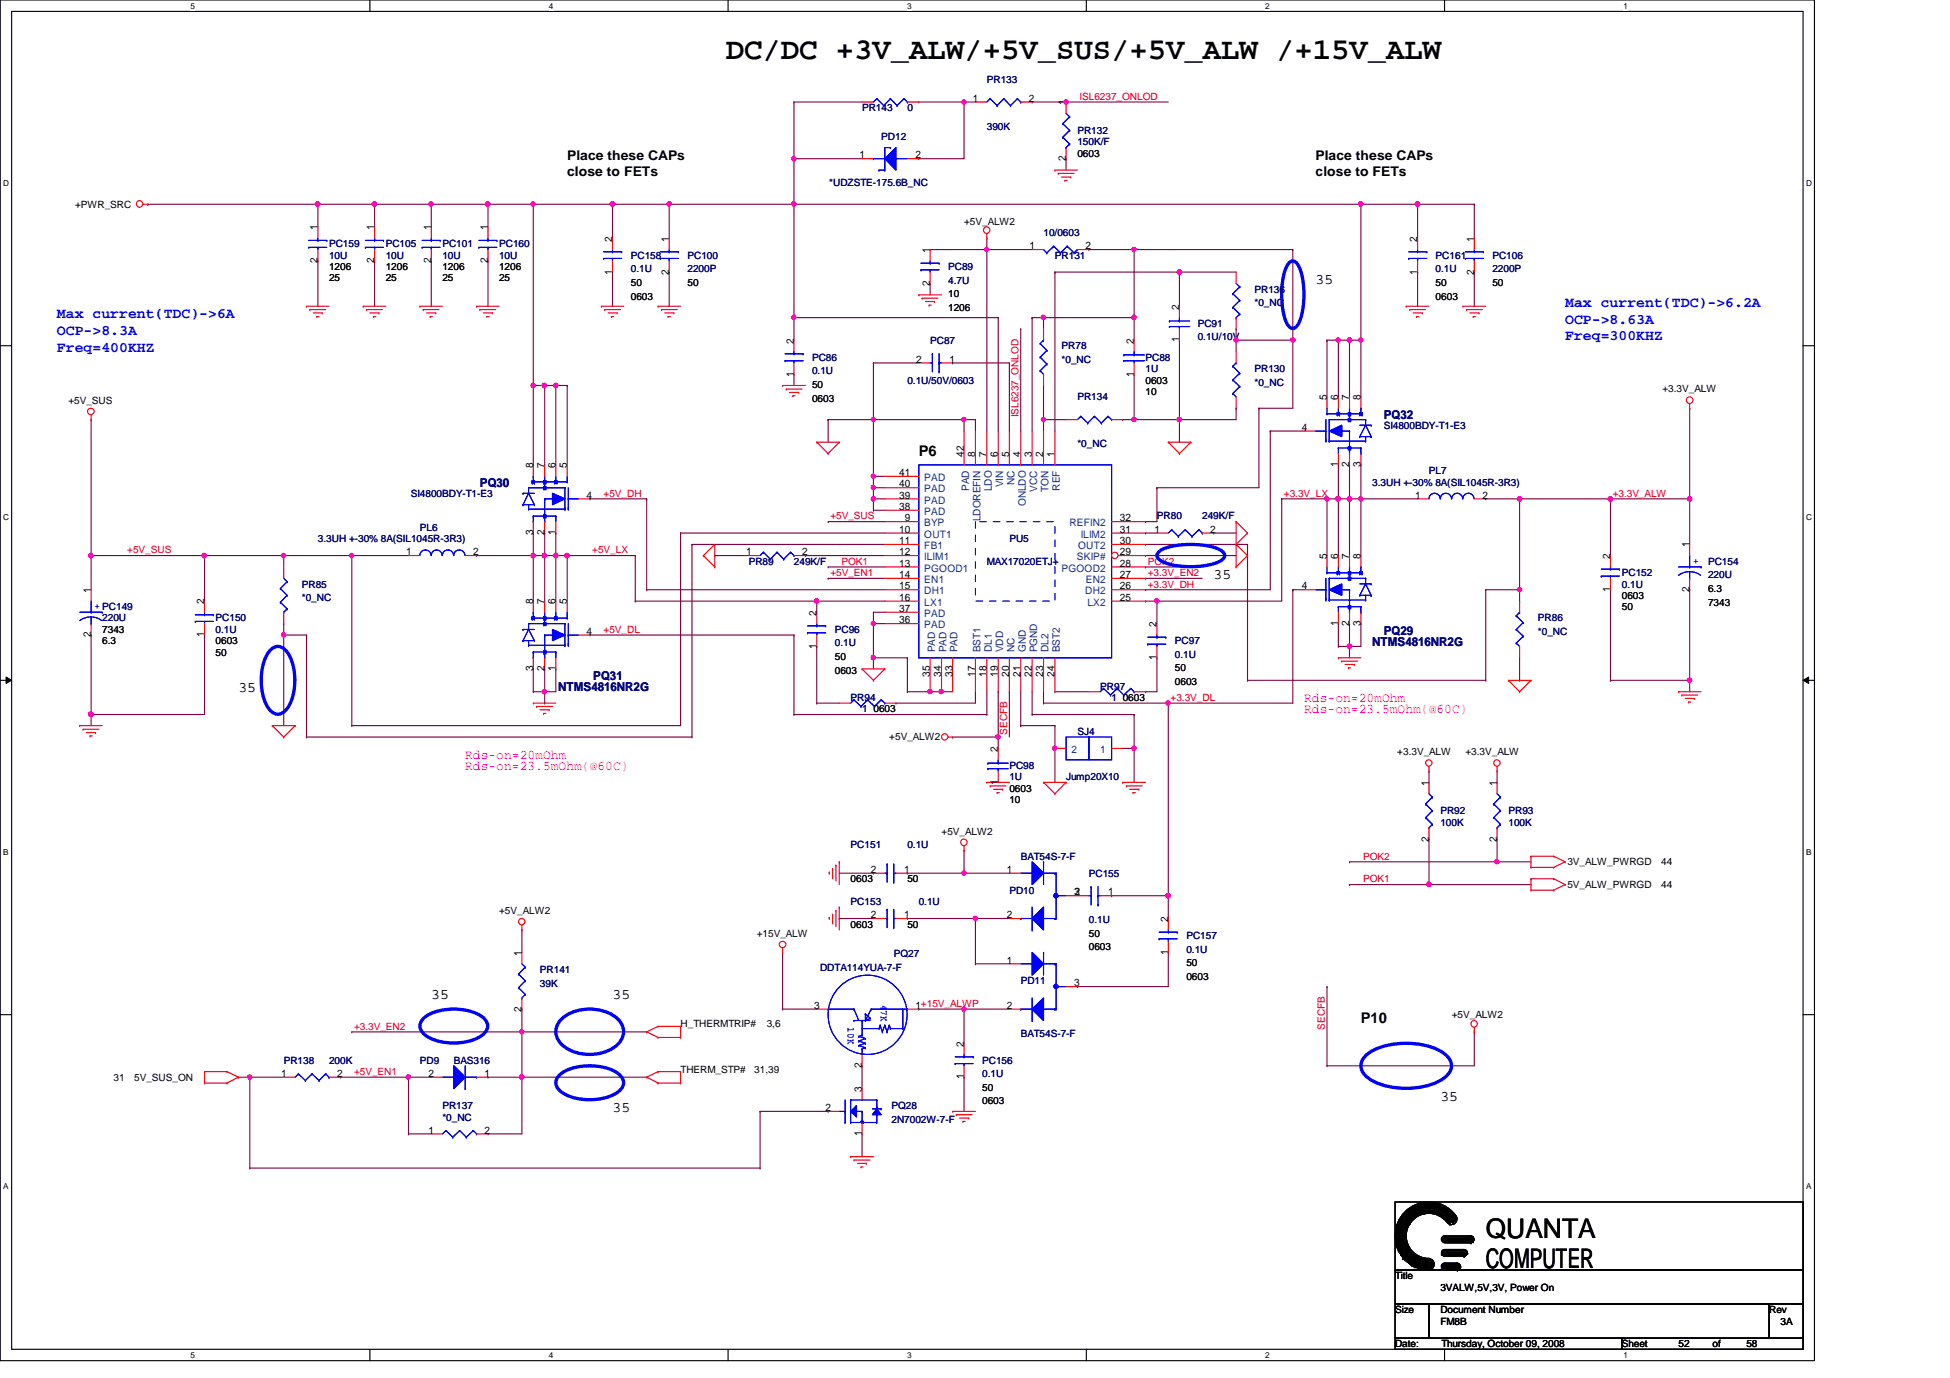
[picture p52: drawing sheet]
<svg xmlns="http://www.w3.org/2000/svg" width="297mm" height="210mm" viewBox="0 0 297 210" stroke-linecap="round" stroke-linejoin="round" font-family="sans-serif">
<defs><g id="words">
<text font-size="4.7" x="110.6" y="9.1">DC/DC +3V_ALW/+5V_SUS/+5V_ALW /+15V_ALW</text>
<g font-size="4.1">
<text x="226.3" y="188.5">QUANTA</text>
<text x="226.3" y="193.2">COMPUTER</text>
</g>
<g font-size="2.2">
<text x="200.4" y="43.3">35</text>
<text x="140" y="69.4">P6</text>
<text x="184.9" y="88.2">35</text>
<text x="36.3" y="105.5">35</text>
<text x="65.7" y="152.1">35</text>
<text x="93.3" y="152.1">35</text>
<text x="207.3" y="155.8">P10</text>
<text x="219.4" y="167.6">35</text>
<text x="93.3" y="169.4">35</text>
</g>
<g font-size="2.2" fill="#00f">
<text x="238.4" y="46.8">Max current(TDC)-&gt;6.2A</text>
<text x="8.7" y="48.5">Max current(TDC)-&gt;6A</text>
<text x="8.7" y="51.1">OCP-&gt;8.3A</text>
<text x="8.7" y="53.6">Freq=400KHZ</text>
<text x="238.4" y="49.3">OCP-&gt;8.63A</text>
<text x="238.4" y="51.9">Freq=300KHZ</text>
</g>
<g font-size="2">
<text x="86.4" y="24.4">Place these CAPs</text>
<text x="86.4" y="26.8">close to FETs</text>
<text x="200.4" y="24.4">Place these CAPs</text>
<text x="200.4" y="26.8">close to FETs</text>
</g>
<g font-size="2" fill="#f0f">
<text x="198.7" y="106.9">Rds-on=20mOhm</text>
<text x="198.7" y="108.7">Rds-on=23.5mOhm(@60C)</text>
<text x="70.9" y="117.3">Rds-on=23.5mOhm(@60C)</text>
<text x="70.9" y="115.6">Rds-on=20mOhm</text>
</g>
<g font-size="1.9" fill="#000080">
<text x="210.8" y="63.9">PQ32</text>
<text x="73.1" y="74.3">PQ30</text>
<text x="209" y="98.4">NTMS4816NR2G</text>
<text x="210.8" y="96.7">PQ29</text>
<text x="85" y="105.3">NTMS4816NR2G</text>
<text x="90.4" y="103.6">PQ31</text>
</g>
<g font-size="1.6">
<text x="148.2" y="15.5">1</text>
<text x="156.7" y="15.5">2</text>
<text x="162.3" y="16" transform="rotate(-90 162.3 16)">1</text>
<text x="130.9" y="24.1">1</text>
<text x="139.4" y="24.1">2</text>
<text x="162.3" y="24.6" transform="rotate(-90 162.3 24.6)">2</text>
<text x="48.4" y="35.1" transform="rotate(-90 48.4 35.1)">1</text>
<text x="57" y="35.1" transform="rotate(-90 57 35.1)">1</text>
<text x="65.7" y="35.1" transform="rotate(-90 65.7 35.1)">1</text>
<text x="74.3" y="35.1" transform="rotate(-90 74.3 35.1)">1</text>
<text x="48.4" y="40.1" transform="rotate(-90 48.4 40.1)">2</text>
<text x="57" y="40.1" transform="rotate(-90 57 40.1)">2</text>
<text x="65.7" y="40.1" transform="rotate(-90 65.7 40.1)">2</text>
<text x="74.3" y="40.1" transform="rotate(-90 74.3 40.1)">2</text>
<text x="93.3" y="41.8" transform="rotate(-90 93.3 41.8)">1</text>
<text x="93.3" y="36.8" transform="rotate(-90 93.3 36.8)">2</text>
<text x="101.9" y="41.8" transform="rotate(-90 101.9 41.8)">2</text>
<text x="101.9" y="36.8" transform="rotate(-90 101.9 36.8)">1</text>
<text x="141.6" y="38.5" transform="rotate(-90 141.6 38.5)">1</text>
<text x="156.8" y="38">1</text>
<text x="165.4" y="38">2</text>
<text x="215.9" y="41.8" transform="rotate(-90 215.9 41.8)">1</text>
<text x="215.9" y="36.8" transform="rotate(-90 215.9 36.8)">2</text>
<text x="224.5" y="41.8" transform="rotate(-90 224.5 41.8)">2</text>
<text x="224.5" y="36.8" transform="rotate(-90 224.5 36.8)">1</text>
<text x="141.6" y="43.5" transform="rotate(-90 141.6 43.5)">2</text>
<text x="179.6" y="47.2" transform="rotate(-90 179.6 47.2)">2</text>
<text x="120.9" y="52.3" transform="rotate(-90 120.9 52.3)">2</text>
<text x="172.7" y="52.3" transform="rotate(-90 172.7 52.3)">2</text>
<text x="179.6" y="52.2" transform="rotate(-90 179.6 52.2)">1</text>
<text x="120.9" y="57.4" transform="rotate(-90 120.9 57.4)">1</text>
<text x="139.6" y="55.2">2</text>
<text x="144.6" y="55.2">1</text>
<text x="172.7" y="57.4" transform="rotate(-90 172.7 57.4)">1</text>
<text x="198.3" y="65.6">4</text>
<text x="202.1" y="61" transform="rotate(-90 202.1 61)">5</text>
<text x="203.8" y="61" transform="rotate(-90 203.8 61)">6</text>
<text x="205.5" y="61" transform="rotate(-90 205.5 61)">7</text>
<text x="207.3" y="61" transform="rotate(-90 207.3 61)">8</text>
<text x="81.2" y="71.3" transform="rotate(-90 81.2 71.3)">8</text>
<text x="82.9" y="71.3" transform="rotate(-90 82.9 71.3)">7</text>
<text x="84.6" y="71.3" transform="rotate(-90 84.6 71.3)">6</text>
<text x="86.4" y="71.3" transform="rotate(-90 86.4 71.3)">5</text>
<text x="146.8" y="69.6" transform="rotate(-90 146.8 69.6)">42</text>
<text x="148.5" y="69.6" transform="rotate(-90 148.5 69.6)">8</text>
<text x="150.3" y="69.6" transform="rotate(-90 150.3 69.6)">7</text>
<text x="152" y="69.6" transform="rotate(-90 152 69.6)">6</text>
<text x="153.7" y="69.6" transform="rotate(-90 153.7 69.6)">5</text>
<text x="155.4" y="69.6" transform="rotate(-90 155.4 69.6)">4</text>
<text x="157.2" y="69.6" transform="rotate(-90 157.2 69.6)">3</text>
<text x="158.9" y="69.6" transform="rotate(-90 158.9 69.6)">2</text>
<text x="160.7" y="69.6" transform="rotate(-90 160.7 69.6)">1</text>
<text x="203.8" y="71.2" transform="rotate(-90 203.8 71.2)">1</text>
<text x="205.5" y="71.2" transform="rotate(-90 205.5 71.2)">2</text>
<text x="207.3" y="71.2" transform="rotate(-90 207.3 71.2)">3</text>
<text x="89.4" y="75.9">4</text>
<text x="136.9" y="77.7">38</text>
<text x="136.9" y="75.9">39</text>
<text x="136.9" y="74.3">40</text>
<text x="136.9" y="72.5">41</text>
<text x="215.6" y="75.9">1</text>
<text x="225.8" y="75.9">2</text>
<text x="81.2" y="81.5" transform="rotate(-90 81.2 81.5)">3</text>
<text x="82.9" y="81.5" transform="rotate(-90 82.9 81.5)">2</text>
<text x="84.6" y="81.5" transform="rotate(-90 84.6 81.5)">1</text>
<text x="136.9" y="81.2">10</text>
<text x="136.9" y="82.9">11</text>
<text x="137.8" y="79.4">9</text>
<text x="170.6" y="82.9">30</text>
<text x="170.6" y="81.2">31</text>
<text x="170.6" y="79.4">32</text>
<text x="175.8" y="81.2">1</text>
<text x="184.4" y="81.2">2</text>
<text x="257.3" y="83.4" transform="rotate(-90 257.3 83.4)">1</text>
<text x="61.8" y="84.6">1</text>
<text x="72.1" y="84.6">2</text>
<text x="113.7" y="84.6">1</text>
<text x="122.2" y="84.6">2</text>
<text x="136.9" y="84.6">12</text>
<text x="136.9" y="86.3">13</text>
<text x="136.9" y="88.1">14</text>
<text x="136.9" y="89.8">15</text>
<text x="170.6" y="89.8">26</text>
<text x="170.6" y="88.1">27</text>
<text x="170.6" y="86.3">28</text>
<text x="170.6" y="84.6">29</text>
<text x="198.3" y="89.8">4</text>
<text x="202.1" y="85.1" transform="rotate(-90 202.1 85.1)">5</text>
<text x="203.8" y="85.1" transform="rotate(-90 203.8 85.1)">6</text>
<text x="205.5" y="85.1" transform="rotate(-90 205.5 85.1)">7</text>
<text x="207.3" y="85.1" transform="rotate(-90 207.3 85.1)">8</text>
<text x="245.3" y="85.1" transform="rotate(-90 245.3 85.1)">2</text>
<text x="13.8" y="90.3" transform="rotate(-90 13.8 90.3)">1</text>
<text x="31.1" y="92" transform="rotate(-90 31.1 92)">2</text>
<text x="81.2" y="92" transform="rotate(-90 81.2 92)">8</text>
<text x="82.9" y="92" transform="rotate(-90 82.9 92)">7</text>
<text x="84.6" y="92" transform="rotate(-90 84.6 92)">6</text>
<text x="86.4" y="92" transform="rotate(-90 86.4 92)">5</text>
<text x="124.4" y="93.8" transform="rotate(-90 124.4 93.8)">2</text>
<text x="136.9" y="91.5">16</text>
<text x="136.9" y="95">36</text>
<text x="136.9" y="93.2">37</text>
<text x="170.6" y="91.5">25</text>
<text x="176.2" y="95.5" transform="rotate(-90 176.2 95.5)">2</text>
<text x="203.8" y="95.3" transform="rotate(-90 203.8 95.3)">1</text>
<text x="205.5" y="95.3" transform="rotate(-90 205.5 95.3)">2</text>
<text x="207.3" y="95.3" transform="rotate(-90 207.3 95.3)">3</text>
<text x="245.3" y="90.2" transform="rotate(-90 245.3 90.2)">1</text>
<text x="257.3" y="90.2" transform="rotate(-90 257.3 90.2)">2</text>
<text x="13.8" y="97.1" transform="rotate(-90 13.8 97.1)">2</text>
<text x="31.1" y="97.1" transform="rotate(-90 31.1 97.1)">1</text>
<text x="89.4" y="96.7">4</text>
<text x="124.4" y="98.8" transform="rotate(-90 124.4 98.8)">1</text>
<text x="176.2" y="100.5" transform="rotate(-90 176.2 100.5)">1</text>
<text x="81.2" y="102.3" transform="rotate(-90 81.2 102.3)">3</text>
<text x="82.9" y="102.3" transform="rotate(-90 82.9 102.3)">2</text>
<text x="84.6" y="102.3" transform="rotate(-90 84.6 102.3)">1</text>
<text x="141.6" y="103.1" transform="rotate(-90 141.6 103.1)">35</text>
<text x="143.4" y="103.1" transform="rotate(-90 143.4 103.1)">34</text>
<text x="145.1" y="103.1" transform="rotate(-90 145.1 103.1)">33</text>
<text x="148.5" y="103.1" transform="rotate(-90 148.5 103.1)">17</text>
<text x="150.3" y="103.1" transform="rotate(-90 150.3 103.1)">18</text>
<text x="152" y="103.1" transform="rotate(-90 152 103.1)">19</text>
<text x="153.7" y="103.1" transform="rotate(-90 153.7 103.1)">20</text>
<text x="155.4" y="103.1" transform="rotate(-90 155.4 103.1)">21</text>
<text x="157.2" y="103.1" transform="rotate(-90 157.2 103.1)">22</text>
<text x="158.9" y="103.1" transform="rotate(-90 158.9 103.1)">23</text>
<text x="160.7" y="103.1" transform="rotate(-90 160.7 103.1)">24</text>
<text x="152" y="119.5" transform="rotate(-90 152 119.5)">1</text>
<text x="152" y="114.5" transform="rotate(-90 152 114.5)">2</text>
<text x="217.6" y="119.7" transform="rotate(-90 217.6 119.7)">1</text>
<text x="228" y="119.7" transform="rotate(-90 228 119.7)">1</text>
<text x="217.6" y="128.2" transform="rotate(-90 217.6 128.2)">2</text>
<text x="228" y="128.2" transform="rotate(-90 228 128.2)">2</text>
<text x="132.7" y="133">2</text>
<text x="137.7" y="133">1</text>
<text x="153.4" y="133">1</text>
<text x="163.6" y="136.4">3</text>
<text x="163.7" y="136.4">2</text>
<text x="168.8" y="136.4">1</text>
<text x="132.7" y="139.9">2</text>
<text x="137.7" y="139.9">1</text>
<text x="153.4" y="139.9">2</text>
<text x="177.9" y="140.4" transform="rotate(-90 177.9 140.4)">2</text>
<text x="79.5" y="145.6" transform="rotate(-90 79.5 145.6)">1</text>
<text x="153.4" y="146.8">1</text>
<text x="177.9" y="145.5" transform="rotate(-90 177.9 145.5)">1</text>
<text x="79.5" y="154.1" transform="rotate(-90 79.5 154.1)">2</text>
<text x="124" y="153.7">3</text>
<text x="139.4" y="153.7">1+15V_ALWP</text>
<text x="153.4" y="153.7">2</text>
<text x="163.6" y="150.2">3</text>
<text x="146.8" y="159.4" transform="rotate(-90 146.8 159.4)">2</text>
<text x="42.8" y="164">1</text>
<text x="51.3" y="164">2</text>
<text x="65.3" y="164">2</text>
<text x="73.8" y="164">1</text>
<text x="131.3" y="166.3" transform="rotate(-90 131.3 166.3)">3</text>
<text x="131.3" y="162.7" transform="rotate(-90 131.3 162.7)">2</text>
<text x="146.8" y="164.4" transform="rotate(-90 146.8 164.4)">1</text>
<text x="65.3" y="172.7">1</text>
<text x="73.8" y="172.7">2</text>
<text x="125.7" y="169.2">2</text>
<text x="131.3" y="173.1" transform="rotate(-90 131.3 173.1)">1</text>
</g>
<g font-size="1.6" fill="#004080">
<text x="140.8" y="76.7">PAD</text>
<text x="140.8" y="75">PAD</text>
<text x="140.8" y="73.3">PAD</text>
<text x="147.6" y="74.8" transform="rotate(-90 147.6 74.8)">PAD</text>
<text x="151.1" y="74.8" transform="rotate(-90 151.1 74.8)">LDO</text>
<text x="152.8" y="74.2" transform="rotate(-90 152.8 74.2)">VIN</text>
<text x="154.5" y="73.9" transform="rotate(-90 154.5 73.9)">NC</text>
<text x="156.2" y="77.1" transform="rotate(-90 156.2 77.1)">ONLDO</text>
<text x="158" y="74.9" transform="rotate(-90 158 74.9)">VCC</text>
<text x="159.7" y="74.9" transform="rotate(-90 159.7 74.9)">TON</text>
<text x="161.5" y="74.7" transform="rotate(-90 161.5 74.7)">REF</text>
<text x="140.8" y="80.2">BYP</text>
<text x="140.8" y="81.9">OUT1</text>
<text x="140.8" y="83.7">FB1</text>
<text x="140.8" y="78.4">PAD</text>
<text x="149.3" y="79.4" transform="rotate(-90 149.3 79.4)">LDOREFIN</text>
<text x="162.9" y="80.2">REFIN2</text>
<text x="164.3" y="83.7">OUT2</text>
<text x="164.6" y="81.9">ILIM2</text>
<text x="140.8" y="85.3">ILIM1</text>
<text x="140.8" y="87.1">PGOOD1</text>
<text x="140.8" y="88.8">EN1</text>
<text x="161.7" y="87.1">PGOOD2</text>
<text x="164" y="85.3">SKIP#</text>
<text x="165.4" y="88.8">EN2</text>
<text x="140.8" y="90.6">DH1</text>
<text x="140.8" y="92.3">LX1</text>
<text x="140.8" y="95.7">PAD</text>
<text x="140.8" y="94">PAD</text>
<text x="165.3" y="90.6">DH2</text>
<text x="165.6" y="92.3">LX2</text>
<text x="142.4" y="99.4" transform="rotate(-90 142.4 99.4)">PAD</text>
<text x="144.2" y="99.4" transform="rotate(-90 144.2 99.4)">PAD</text>
<text x="145.9" y="99.4" transform="rotate(-90 145.9 99.4)">PAD</text>
<text x="149.3" y="99.4" transform="rotate(-90 149.3 99.4)">BST1</text>
<text x="151.1" y="99.4" transform="rotate(-90 151.1 99.4)">DL1</text>
<text x="152.8" y="99.4" transform="rotate(-90 152.8 99.4)">VDD</text>
<text x="154.5" y="99.4" transform="rotate(-90 154.5 99.4)">NC</text>
<text x="156.2" y="99.4" transform="rotate(-90 156.2 99.4)">GND</text>
<text x="158" y="99.4" transform="rotate(-90 158 99.4)">PGND</text>
<text x="159.7" y="99.4" transform="rotate(-90 159.7 99.4)">DL2</text>
<text x="161.5" y="99.4" transform="rotate(-90 161.5 99.4)">BST2</text>
<text x="163.2" y="114.7">2</text>
<text x="167.6" y="114.7">1</text>
</g>
<g font-size="1.5" fill="#000080">
<text x="131.3" y="16.9">PR143</text>
<text x="138.2" y="16.9">0</text>
<text x="150.3" y="12.6">PR133</text>
<text x="134.2" y="21.3">PD12</text>
<text x="150.3" y="19.7">390K</text>
<text x="164.1" y="20.4">PR132</text>
<text x="164.1" y="22.1">150K/F</text>
<text x="126.3" y="28.4">*UDZSTE-175.6B_NC</text>
<text x="159" y="35.9">10/0603</text>
<text x="50.1" y="37.7">PC159</text>
<text x="50.1" y="39.4">10U</text>
<text x="58.8" y="37.7">PC105</text>
<text x="58.8" y="39.4">10U</text>
<text x="67.4" y="37.7">PC101</text>
<text x="67.4" y="39.4">10U</text>
<text x="76" y="37.7">PC160</text>
<text x="76" y="39.4">10U</text>
<text x="96.1" y="39.4">PC158</text>
<text x="96.1" y="41.5">0.1U</text>
<text x="104.7" y="39.4">PC100</text>
<text x="104.7" y="41.5">2200P</text>
<text x="144.4" y="41.1">PC89</text>
<text x="160.7" y="39.4">PR131</text>
<text x="218.7" y="39.4">PC161</text>
<text x="218.7" y="41.5">0.1U</text>
<text x="227.3" y="39.4">PC106</text>
<text x="227.3" y="41.5">2200P</text>
<text x="144.4" y="43.2">4.7U</text>
<text x="191.1" y="44.6">PR136</text>
<text x="191.1" y="46.7">*0_NC</text>
<text x="141.7" y="52.4">PC87</text>
<text x="161.7" y="53.2">PR78</text>
<text x="182.5" y="49.8">PC91</text>
<text x="182.5" y="51.9">0.1U/10V</text>
<text x="123.7" y="54.9">PC86</text>
<text x="123.7" y="57">0.1U</text>
<text x="138.2" y="58.4">0.1U/50V/0603</text>
<text x="161.7" y="55.3">*0_NC</text>
<text x="174.5" y="54.9">PC88</text>
<text x="174.5" y="56.7">1U</text>
<text x="191.1" y="56.7">PR130</text>
<text x="191.1" y="58.8">*0_NC</text>
<text x="164.1" y="61">PR134</text>
<text x="210.8" y="65.3">SI4800BDY-T1-E3</text>
<text x="164.1" y="68.1">*0_NC</text>
<text x="62.6" y="75.7">SI4800BDY-T1-E3</text>
<text x="209" y="74">3.3UH +-30% 8A(SIL1045R-3R3)</text>
<text x="217.7" y="72.2">PL7</text>
<text x="48.4" y="82.6">3.3UH +-30% 8A(SIL1045R-3R3)</text>
<text x="64" y="80.9">PL6</text>
<text x="153.8" y="82.6">PU5</text>
<text x="176.2" y="79.1">PR80</text>
<text x="183.1" y="79.1">249K/F</text>
<text x="46" y="89.5">PR85</text>
<text x="114" y="86">PR89</text>
<text x="120.9" y="86">249K/F</text>
<text x="150.3" y="86">MAX17020ETJ+</text>
<text x="247.1" y="87.8">PC152</text>
<text x="247.1" y="89.5">0.1U</text>
<text x="260.2" y="86">PC154</text>
<text x="260.2" y="88.1">220U</text>
<text x="15.6" y="94.7">220U</text>
<text x="32.8" y="94.7">PC150</text>
<text x="46" y="91.6">*0_NC</text>
<text x="234.3" y="94.7">PR86</text>
<text x="32.8" y="96.4">0.1U</text>
<text x="127.2" y="96.4">PC96</text>
<text x="127.2" y="98.5">0.1U</text>
<text x="179" y="98.1">PC97</text>
<text x="179" y="100.2">0.1U</text>
<text x="234.3" y="96.7">*0_NC</text>
<text x="129.6" y="106.8">PR94</text>
<text x="167.6" y="105">PR97</text>
<text x="169.3" y="106.8">1</text>
<text x="131.3" y="108.5">1</text>
<text x="164.1" y="111.9">SJ4</text>
<text x="153.8" y="117.1">PC98</text>
<text x="153.8" y="118.9">1U</text>
<text x="162.4" y="118.9">Jump20X10</text>
<text x="219.4" y="124">PR92</text>
<text x="219.4" y="125.8">100K</text>
<text x="229.8" y="124">PR93</text>
<text x="229.8" y="125.8">100K</text>
<text x="129.6" y="129.2">PC151</text>
<text x="138.2" y="129.2">0.1U</text>
<text x="155.5" y="130.9">BAT54S-7-F</text>
<text x="129.6" y="137.8">PC153</text>
<text x="140" y="137.8">0.1U</text>
<text x="153.8" y="136.1">PD10</text>
<text x="165.9" y="133.5">PC155</text>
<text x="165.9" y="140.6">0.1U</text>
<text x="180.7" y="143">PC157</text>
<text x="82.3" y="148.2">PR141</text>
<text x="124.9" y="147.9">DDTA114YUA-7-F</text>
<text x="136.1" y="145.8">PQ27</text>
<text x="155.5" y="149.9">PD11</text>
<text x="180.7" y="145.1">0.1U</text>
<text x="82.3" y="150.3">39K</text>
<text x="155.5" y="157.9">BAT54S-7-F</text>
<text x="43.2" y="162.1">PR138</text>
<text x="50.1" y="162.1">200K</text>
<text x="64" y="162.1">PD9</text>
<text x="69.1" y="162.1">BAS316</text>
<text x="149.6" y="162.1">PC156</text>
<text x="149.6" y="164.1">0.1U</text>
<text x="67.4" y="169">PR137</text>
<text x="67.4" y="170.7">*0_NC</text>
<text x="135.8" y="169">PQ28</text>
<text x="135.8" y="171">2N7002W-7-F</text>
</g>
<g font-size="1.5" fill="#f00">
<text x="164.5" y="15.2">ISL6237_ONLOD</text>
<text x="155.1" y="63.6" transform="rotate(-90 155.1 63.6)">ISL6237_ONLOD</text>
<text x="91.9" y="75.6">+5V_DH</text>
<text x="195.6" y="75.6">+3.3V_LX</text>
<text x="245.7" y="75.6">+3.3V_ALW</text>
<text x="126.5" y="79.1">+5V_SUS</text>
<text x="19.4" y="84.3">+5V_SUS</text>
<text x="90.2" y="84.3">+5V_LX</text>
<text x="126.5" y="87.8">+5V_EN1</text>
<text x="128.2" y="86">POK1</text>
<text x="174.8" y="87.8">+3.3V_EN2</text>
<text x="174.8" y="86">POK2</text>
<text x="174.8" y="89.5">+3.3V_DH</text>
<text x="91.9" y="96.4">+5V_DL</text>
<text x="178.3" y="106.8">+3.3V_DL</text>
<text x="153.4" y="111.9" transform="rotate(-90 153.4 111.9)">SECFB</text>
<text x="207.6" y="130.9">POK2</text>
<text x="207.6" y="134.4">POK1</text>
<text x="53.9" y="156.8">+3.3V_EN2</text>
<text x="201.8" y="156.8" transform="rotate(-90 201.8 156.8)">SECFB</text>
<text x="53.9" y="163.7">+5V_EN1</text>
</g>
<g font-size="1.5">
<text x="164.1" y="23.9">0603</text>
<text x="11.4" y="31.6">+PWR_SRC</text>
<text x="146.9" y="34.2">+5V_ALW2</text>
<text x="50.1" y="41.1">1206</text>
<text x="58.8" y="41.1">1206</text>
<text x="67.4" y="41.1">1206</text>
<text x="76" y="41.1">1206</text>
<text x="50.1" y="42.8">25</text>
<text x="58.8" y="42.8">25</text>
<text x="67.4" y="42.8">25</text>
<text x="76" y="42.8">25</text>
<text x="96.1" y="43.6">50</text>
<text x="96.1" y="45.6">0603</text>
<text x="104.7" y="43.6">50</text>
<text x="144.4" y="45.3">10</text>
<text x="144.4" y="47.3">1206</text>
<text x="218.7" y="43.6">50</text>
<text x="218.7" y="45.6">0603</text>
<text x="227.3" y="43.6">50</text>
<text x="123.7" y="59.1">50</text>
<text x="174.5" y="58.4">0603</text>
<text x="253.2" y="59.8">+3.3V_ALW</text>
<text x="10.4" y="61.5">+5V_SUS</text>
<text x="123.7" y="61.2">0603</text>
<text x="174.5" y="60.1">10</text>
<text x="247.1" y="93">50</text>
<text x="247.1" y="91.2">0603</text>
<text x="260.2" y="90.2">6.3</text>
<text x="260.2" y="92.2">7343</text>
<text x="15.6" y="98.1">6.3</text>
<text x="15.6" y="96.4">7343</text>
<text x="32.8" y="99.9">50</text>
<text x="32.8" y="98.1">0603</text>
<text x="127.2" y="100.5">50</text>
<text x="127.2" y="102.6">0603</text>
<text x="171" y="106.8">0603</text>
<text x="179" y="102.3">50</text>
<text x="179" y="104.4">0603</text>
<text x="133.1" y="108.5">0603</text>
<text x="135.5" y="112.6">+5V_ALW2</text>
<text x="212.8" y="115.1">+3.3V_ALW</text>
<text x="223.2" y="115.1">+3.3V_ALW</text>
<text x="153.8" y="122.3">10</text>
<text x="153.8" y="120.6">0603</text>
<text x="143.4" y="127.1">+5V_ALW2</text>
<text x="238.8" y="131.8">3V_ALW_PWRGD</text>
<text x="253.1" y="131.8">44</text>
<text x="129.6" y="134.4">0603</text>
<text x="138.2" y="134.4">50</text>
<text x="238.8" y="135.3">5V_ALW_PWRGD</text>
<text x="253.1" y="135.3">44</text>
<text x="76" y="139.2">+5V_ALW2</text>
<text x="115.3" y="142.7">+15V_ALW</text>
<text x="129.6" y="141.3">0603</text>
<text x="138.2" y="141.3">50</text>
<text x="165.9" y="142.7">50</text>
<text x="165.9" y="144.8">0603</text>
<text x="180.7" y="147.2">50</text>
<text x="180.7" y="149.3">0603</text>
<text x="221.1" y="155.1">+5V_ALW2</text>
<text x="103.7" y="156.5">H_THERMTRIP#</text>
<text x="116.8" y="156.5">3,6</text>
<text x="17.3" y="164.6">31</text>
<text x="20.4" y="164.6">5V_SUS_ON</text>
<text x="103.7" y="163.4">THERM_STP#</text>
<text x="114.9" y="163.4">31,39</text>
<text x="149.6" y="166.2">50</text>
<text x="149.6" y="168.2">0603</text>
<text x="212.5" y="194.9">Title</text>
<text x="219.4" y="196.6">3VALW,5V,3V, Power On</text>
<text x="212.5" y="200">Size</text>
<text x="219.4" y="200">Document Number</text>
<text x="219.4" y="201.8">FM8B</text>
<text x="269.5" y="200">Rev</text>
<text x="271.2" y="201.8">3A</text>
<text x="212.5" y="205.2">Date:</text>
<text x="219.6" y="205.2">Thursday, October 09, 2008</text>
<text x="247.1" y="205.2">Sheet</text>
<text x="255.7" y="205.2">52</text>
<text x="260.9" y="205.2">of</text>
<text x="266" y="205.2">58</text>
</g>
<g font-size="1.5" fill="#00f">
<text x="257.9" y="85.9">+</text>
<text x="14.4" y="92.8">+ PC149</text>
<text x="134.2" y="153" transform="rotate(90 134.2 153)">47K</text>
<text x="129.2" y="156.5" transform="rotate(90 129.2 156.5)">10K</text>
</g>
<g font-size="1.3">
<text x="29" y="1.4">5</text>
<text x="83.6" y="1.4">4</text>
<text x="138.2" y="1.4">3</text>
<text x="192.7" y="1.4">2</text>
<text x="247.3" y="1.4">1</text>
<text x=".5" y="28.3">D</text>
<text x="275.1" y="28.3">D</text>
<text x=".5" y="79.2">C</text>
<text x="275.1" y="79.2">C</text>
<text x=".5" y="130.2">B</text>
<text x="275.1" y="130.2">B</text>
<text x=".5" y="181.1">A</text>
<text x="275.1" y="181.1">A</text>
<text x="29" y="206.9">5</text>
<text x="83.6" y="206.9">4</text>
<text x="138.2" y="206.9">3</text>
<text x="192.7" y="206.9">2</text>
<text x="247.3" y="206.9">1</text>
</g>
</g></defs>
<path d="M0 0h276.4v207.3h-276.4zM1.8 1.7h272.9v203.8h-272.9z" fill="none" stroke="#000" stroke-width=".17"/>
<g fill="#fff">
<path d="M29 .2h.7v1.4h-.7z"/>
<path d="M29 205.7h.7v1.4h-.7z"/>
</g>
<path d="M56.3 0v1.7M56.3 205.5v1.8" fill="none" stroke="#000" stroke-width=".17"/>
<g fill="#fff">
<path d="M83.6 .2h.7v1.4h-.7z"/>
<path d="M83.6 205.7h.7v1.4h-.7z"/>
</g>
<path d="M110.9 0v1.7M110.9 205.5v1.8" fill="none" stroke="#000" stroke-width=".17"/>
<g fill="#fff">
<path d="M138.2 .2h.6v1.4h-.6z"/>
<path d="M138.2 205.7h.6v1.4h-.6z"/>
</g>
<path d="M165.5 0v1.7M165.5 205.5v1.8" fill="none" stroke="#000" stroke-width=".17"/>
<g fill="#fff">
<path d="M192.7 .2h.7v1.4h-.7z"/>
<path d="M192.7 205.7h.7v1.4h-.7z"/>
</g>
<path d="M220 0v1.7M220 205.5v1.8" fill="none" stroke="#000" stroke-width=".17"/>
<g fill="#fff">
<path d="M247.3 .2h.7v1.4h-.7z"/>
<path d="M247.3 205.7h.7v1.4h-.7z"/>
<path d="M.5 27.2h.9v1.4h-.9z"/>
<path d="M275.1 27.2h.9v1.4h-.9z"/>
<path d="M.5 78.1h.9v1.4h-.9z"/>
<path d="M275.1 78.1h.9v1.4h-.9z"/>
</g>
<path d="M0 52.7h1.8M274.7 52.7h1.7" fill="none" stroke="#000" stroke-width=".17"/>
<g fill="#fff">
<path d="M.5 129.1h.8v1.4h-.8z"/>
<path d="M275.1 129.1h.8v1.4h-.8z"/>
</g>
<path d="M0 103.6h1.8M274.7 103.6h1.7" fill="none" stroke="#000" stroke-width=".17"/>
<path d="M.9 103.1l.9 .5-.9 .5zM274.7 103.6l.8-.5v1z" fill="#000"/>
<path d="M.9 103.1l.9 .5-.9 .5zM274.7 103.6l.8-.5v1z" fill="none" stroke="#000" stroke-width=".15"/>
<g fill="#fff">
<path d="M.5 180h.8v1.4h-.8z"/>
<path d="M275.1 180h.8v1.4h-.8z"/>
</g>
<path d="M0 154.6h1.8M274.7 154.6h1.7" fill="none" stroke="#000" stroke-width=".17"/>
<path d="M81.2 105.4h.1M81.2 105.4h1.8M146.9 153.7h.1M146.9 153.7v5.2" fill="none" stroke="#800040" stroke-width=".17"/>
<circle cx="146.8" cy="153.7" r=".33" fill="#f0f"/>
<circle cx="146.8" cy="153.7" r=".33" fill="none" stroke="#f0f" stroke-width=".17"/>
<path d="M172.8 38h.1M172.8 38h24.1M105.4 82.9h.1M105.4 82.9h29.4M146.9 164.1h.1M146.9 164.1v5.2" fill="none" stroke="#800040" stroke-width=".17"/>
<circle cx="172.7" cy="38" r=".32" fill="#f0f"/>
<circle cx="172.7" cy="38" r=".32" fill="none" stroke="#f0f" stroke-width=".17"/>
<path d="M172.8 114h.1M172.8 114v5.2" fill="none" stroke="#800040" stroke-width=".17"/>
<circle cx="172.7" cy="114" r=".32" fill="#f0f"/>
<circle cx="172.7" cy="114" r=".32" fill="none" stroke="#f0f" stroke-width=".17"/>
<g fill="none" stroke="#800040" stroke-width=".17">
<path d="M195.2 76h.1M195.2 76v15.6h-19M31.2 84.6h.1M31.2 84.6h12M176.2 91.6h.1M196.9 89.8h.1M196.9 89.8v17.3M196.9 89.8h1.8M159 105.4h.1M159 105.4v1.7M160.7 114h.1M160.7 114v5.2"/>
<path d="M174.5 105.4h.1M176.2 100.2h.1M176.2 100.2v5.2h-1.7"/>
</g>
<circle cx="31.1" cy="84.6" r=".34" fill="#f0f"/>
<circle cx="31.1" cy="84.6" r=".34" fill="none" stroke="#f0f" stroke-width=".17"/>
<path d="M53.6 84.6h.1M53.6 84.6v25.9M231.5 103.6h.1M231.5 100.2v3.4" fill="none" stroke="#800040" stroke-width=".17"/>
<circle cx="53.6" cy="84.6" r=".33" fill="#f0f"/>
<circle cx="53.6" cy="84.6" r=".33" fill="none" stroke="#f0f" stroke-width=".17"/>
<path d="M103.7 81.2h.1M103.7 81.2v29.3h-50.1M53.6 110.5h.1M160.7 114h.1M160.7 114h1.7M245.3 103.6h.1M245.3 103.6h12.1M148.6 139.9h.1M148.6 139.9h5.2" fill="none" stroke="#800040" stroke-width=".17"/>
<circle cx="160.7" cy="114" r=".33" fill="#f0f"/>
<circle cx="160.7" cy="114" r=".33" fill="none" stroke="#f0f" stroke-width=".17"/>
<path d="M226.3 76h.1M226.3 76h5.2M13.9 108.8h.1M13.9 108.8h17.3M160.7 110.5h.1M160.7 110.5v3.5M228 119.2h.1M228 117.5v1.7M228 131.3h.1M228 131.3h5.2" fill="none" stroke="#800040" stroke-width=".17"/>
<circle cx="13.8" cy="108.8" r=".34" fill="#f0f"/>
<circle cx="13.8" cy="108.8" r=".34" fill="none" stroke="#f0f" stroke-width=".17"/>
<path d="M162.4 15.5h.1M162.4 15.5h15.6" fill="none" stroke="#800040" stroke-width=".17"/>
<circle cx="162.4" cy="15.5" r=".34" fill="#f0f"/>
<circle cx="162.4" cy="15.5" r=".34" fill="none" stroke="#f0f" stroke-width=".17"/>
<path d="M231.5 76v15.6M174.5 88.1h.1M174.5 88.1h8.6M231.5 91.6h.1M231.5 89.8h.1" fill="none" stroke="#800040" stroke-width=".17"/>
<circle cx="231.5" cy="76" r=".34" fill="#f0f"/>
<circle cx="231.5" cy="76" r=".34" fill="none" stroke="#f0f" stroke-width=".17"/>
<circle cx="231.5" cy="89.8" r=".33" fill="#f0f"/>
<circle cx="231.5" cy="89.8" r=".33" fill="none" stroke="#f0f" stroke-width=".17"/>
<path d="M245.3 76h.1M257.4 62.2h.1M257.4 62.2v13.8h-12.1M79.5 153.7h.1M79.5 153.7v3.5" fill="none" stroke="#800040" stroke-width=".17"/>
<circle cx="245.3" cy="76" r=".33" fill="#f0f"/>
<circle cx="245.3" cy="76" r=".33" fill="none" stroke="#f0f" stroke-width=".17"/>
<path d="M226.3 89.8h.1M226.3 89.8h5.2M226.3 89.8v13.8M226.3 103.6h.1M74.3 172.7h.1M79.5 164.1h.1M79.5 164.1v8.6h-5.2" fill="none" stroke="#800040" stroke-width=".17"/>
<circle cx="79.5" cy="164.1" r=".32" fill="#f0f"/>
<circle cx="79.5" cy="164.1" r=".32" fill="none" stroke="#f0f" stroke-width=".17"/>
<path d="M74.3 164.1h.1M74.3 164.1h5.2" fill="none" stroke="#800040" stroke-width=".17"/>
<circle cx="79.5" cy="164.1" r=".32" fill="#f0f"/>
<circle cx="79.5" cy="164.1" r=".32" fill="none" stroke="#f0f" stroke-width=".17"/>
<path d="M53.6 157.2h.1M53.6 157.2h25.9M79.5 157.2h.1M79.5 141.6h.1M79.5 141.6v3.5M79.5 157.2v6.9M51.9 164.1h.1M51.9 164.1h13.8M62.2 164.1h.1M62.2 164.1v8.6" fill="none" stroke="#800040" stroke-width=".17"/>
<circle cx="62.2" cy="164.1" r=".32" fill="#f0f"/>
<circle cx="62.2" cy="164.1" r=".32" fill="none" stroke="#f0f" stroke-width=".17"/>
<path d="M38.1 164.1h.1M38.1 164.1h5.1M62.2 172.7h.1M62.2 172.7h3.5" fill="none" stroke="#800040" stroke-width=".17"/>
<circle cx="38" cy="164.1" r=".32" fill="#f0f"/>
<circle cx="38" cy="164.1" r=".32" fill="none" stroke="#f0f" stroke-width=".17"/>
<path d="M120.9 31.1h.1M120.9 31.1h86.4M207.3 31.1h.1M207.3 31.1v20.7" fill="none" stroke="#800040" stroke-width=".17"/>
<circle cx="120.9" cy="31.1" r=".33" fill="#f0f"/>
<circle cx="120.9" cy="31.1" r=".33" fill="none" stroke="#f0f" stroke-width=".17"/>
<path d="M13.9 84.6h.1M13.9 84.6v5.2M257.4 103.6h.1M257.4 103.6v1.8" fill="none" stroke="#800040" stroke-width=".17"/>
<circle cx="257.4" cy="103.6" r=".33" fill="#f0f"/>
<circle cx="257.4" cy="103.6" r=".33" fill="none" stroke="#f0f" stroke-width=".17"/>
<path d="M203.9 76h.1M203.9 76h1.7" fill="none" stroke="#800040" stroke-width=".17"/>
<circle cx="203.8" cy="76" r=".34" fill="#f0f"/>
<circle cx="203.8" cy="76" r=".34" fill="none" stroke="#f0f" stroke-width=".17"/>
<g fill="none" stroke="#800040" stroke-width=".17">
<path d="M84.7 58.7h.1M84.7 58.7v12.1M133.1 72.6h.1M133.1 63.9h.1M133.1 72.6h1.7M133.1 63.9v8.7M172.8 63.9h.1M172.8 63.9h6.9M174.5 82.9h.1M174.5 82.9h15.5M190 82.9h.1M190 82.9v20.7"/>
<path d="M190 103.6h.1M190 103.6h36.3"/>
</g>
<circle cx="172.7" cy="63.9" r=".32" fill="#f0f"/>
<circle cx="172.7" cy="63.9" r=".32" fill="none" stroke="#f0f" stroke-width=".17"/>
<path d="M74.3 39.8h.1M74.3 39.8v6.9M81.2 58.7h.1M81.2 58.7v12.1M176.2 74.3h.1M176.2 74.3h15.6M207.3 76h.1M207.3 76h8.6M228 127.8h.1M228 127.8v3.5" fill="none" stroke="#800040" stroke-width=".17"/>
<circle cx="81.2" cy="58.7" r=".33" fill="#f0f"/>
<circle cx="81.2" cy="58.7" r=".33" fill="none" stroke="#f0f" stroke-width=".17"/>
<path d="M215.9 31.1h.1M215.9 31.1h8.7" fill="none" stroke="#800040" stroke-width=".17"/>
<circle cx="215.9" cy="31.1" r=".33" fill="#f0f"/>
<circle cx="215.9" cy="31.1" r=".33" fill="none" stroke="#f0f" stroke-width=".17"/>
<path d="M133.1 63.9h.1M133.1 63.9h13.8M146.9 63.9h.1M146.9 63.9v1.8M245.3 89.8h.1M245.3 89.8v13.8" fill="none" stroke="#800040" stroke-width=".17"/>
<circle cx="133" cy="63.9" r=".32" fill="#f0f"/>
<circle cx="133" cy="63.9" r=".32" fill="none" stroke="#f0f" stroke-width=".17"/>
<path d="M202.1 51.8h.1M202.1 51.8v8.7M205.6 51.8h.1M205.6 51.8v8.7" fill="none" stroke="#800040" stroke-width=".17"/>
<circle cx="205.6" cy="51.8" r=".33" fill="#f0f"/>
<circle cx="205.6" cy="51.8" r=".33" fill="none" stroke="#f0f" stroke-width=".17"/>
<path d="M207.3 51.8h.1M207.3 51.8v8.7" fill="none" stroke="#800040" stroke-width=".17"/>
<circle cx="207.3" cy="51.8" r=".32" fill="#f0f"/>
<circle cx="207.3" cy="51.8" r=".32" fill="none" stroke="#f0f" stroke-width=".17"/>
<path d="M84.7 58.7h.1M84.7 58.7h1.7" fill="none" stroke="#800040" stroke-width=".17"/>
<circle cx="84.7" cy="58.7" r=".34" fill="#f0f"/>
<circle cx="84.7" cy="58.7" r=".34" fill="none" stroke="#f0f" stroke-width=".17"/>
<path d="M81.2 31.1h.1M81.2 31.1v27.6M203.9 51.8h.1M203.9 51.8h1.7" fill="none" stroke="#800040" stroke-width=".17"/>
<circle cx="203.8" cy="51.8" r=".33" fill="#f0f"/>
<circle cx="203.8" cy="51.8" r=".33" fill="none" stroke="#f0f" stroke-width=".17"/>
<path d="M205.6 98.5h.1M205.6 98.5v1.7" fill="none" stroke="#800040" stroke-width=".17"/>
<circle cx="205.6" cy="98.4" r=".33" fill="#f0f"/>
<circle cx="205.6" cy="98.4" r=".33" fill="none" stroke="#f0f" stroke-width=".17"/>
<path d="M203.9 98.5h.1M205.6 95h.1M205.6 95v3.5h-1.7M207.3 95h.1M207.3 95v3.5" fill="none" stroke="#800040" stroke-width=".17"/>
<circle cx="205.6" cy="98.4" r=".33" fill="#f0f"/>
<circle cx="205.6" cy="98.4" r=".33" fill="none" stroke="#f0f" stroke-width=".17"/>
<path d="M202.1 76h.1M202.1 76h1.8M205.6 70.8h.1M205.6 70.8v5.2M72.6 84.6h.1M72.6 84.6h8.6" fill="none" stroke="#800040" stroke-width=".17"/>
<circle cx="203.8" cy="76" r=".34" fill="#f0f"/>
<circle cx="203.8" cy="76" r=".34" fill="none" stroke="#f0f" stroke-width=".17"/>
<g fill="none" stroke="#800040" stroke-width=".17">
<path d="M48.4 39.8h.1M48.4 31.1h.1M48.4 31.1v3.4M48.4 39.8v6.9M57.1 39.8h.1M57.1 31.1h.1M57.1 31.1v3.4M57.1 39.8v6.9M81.2 58.7h.1M81.2 58.7h1.8M120.9 48.4h.1M120.9 48.4v3.4"/>
<path d="M146.9 63.9h.1M146.9 63.9h1.7M46.7 112.3h.1M46.7 112.3h58.7M84.7 101.9h.1M84.7 101.9v3.5M120.9 108.8h.1M120.9 108.8h29.4"/>
</g>
<circle cx="146.8" cy="63.9" r=".32" fill="#f0f"/>
<circle cx="146.8" cy="63.9" r=".32" fill="none" stroke="#f0f" stroke-width=".17"/>
<path d="M74.3 31.1h.1M74.3 31.1h6.9" fill="none" stroke="#800040" stroke-width=".17"/>
<circle cx="74.3" cy="31.1" r=".34" fill="#f0f"/>
<circle cx="74.3" cy="31.1" r=".34" fill="none" stroke="#f0f" stroke-width=".17"/>
<path d="M48.4 31.1h.1M48.4 31.1h8.7" fill="none" stroke="#800040" stroke-width=".17"/>
<circle cx="48.4" cy="31.1" r=".34" fill="#f0f"/>
<circle cx="48.4" cy="31.1" r=".34" fill="none" stroke="#f0f" stroke-width=".17"/>
<path d="M215.9 31.1h.1M215.9 31.1v5.2M224.6 31.1h.1M224.6 31.1v5.2M224.6 41.4h.1M224.6 41.4v5.3" fill="none" stroke="#800040" stroke-width=".17"/>
<circle cx="215.9" cy="31.1" r=".33" fill="#f0f"/>
<circle cx="215.9" cy="31.1" r=".33" fill="none" stroke="#f0f" stroke-width=".17"/>
<path d="M215.9 41.4h.1M215.9 41.4v5.3M13.9 84.6h.1M13.9 84.6h17.3" fill="none" stroke="#800040" stroke-width=".17"/>
<circle cx="13.8" cy="84.6" r=".34" fill="#f0f"/>
<circle cx="13.8" cy="84.6" r=".34" fill="none" stroke="#f0f" stroke-width=".17"/>
<path d="M179.7 41.4h.1M179.7 41.4v5.3" fill="none" stroke="#800040" stroke-width=".17"/>
<circle cx="179.7" cy="41.4" r=".34" fill="#f0f"/>
<circle cx="179.7" cy="41.4" r=".34" fill="none" stroke="#f0f" stroke-width=".17"/>
<path d="M179.7 41.4h.1M179.7 41.4h8.6M133.1 95h.1M133.1 95h1.7M133.1 95v5.2M133.1 100.2h.1" fill="none" stroke="#800040" stroke-width=".17"/>
<circle cx="133" cy="100.2" r=".33" fill="#f0f"/>
<circle cx="133" cy="100.2" r=".33" fill="none" stroke="#f0f" stroke-width=".17"/>
<g fill="none" stroke="#800040" stroke-width=".17">
<path d="M159 58.7h.1M159 58.7v5.2M188.3 51.8h.1M188.3 51.8h8.6M179.7 63.9h.1M188.3 62.2h.1M188.3 62.2v1.7h-8.6M83 84.6h.1M84.7 81.2h.1M84.7 81.2v3.4h-1.7M126.1 86.4h.1M126.1 86.4h8.7"/>
<path d="M178 107.1h.1M178 107.1h18.9"/>
</g>
<circle cx="82.9" cy="84.6" r=".34" fill="#f0f"/>
<circle cx="82.9" cy="84.6" r=".34" fill="none" stroke="#f0f" stroke-width=".17"/>
<path d="M178 107.1h.1M178 107.1v29.3" fill="none" stroke="#800040" stroke-width=".17"/>
<circle cx="177.9" cy="107.1" r=".33" fill="#f0f"/>
<circle cx="177.9" cy="107.1" r=".33" fill="none" stroke="#f0f" stroke-width=".17"/>
<path d="M207.3 31.1h.1M207.3 31.1h8.6M159 107.1h.1M159 107.1h19M119.2 145.1h.1M119.2 153.7h.1M119.2 145.1v8.6M119.2 153.7h5.2" fill="none" stroke="#800040" stroke-width=".17"/>
<circle cx="207.3" cy="31.1" r=".33" fill="#f0f"/>
<circle cx="207.3" cy="31.1" r=".33" fill="none" stroke="#f0f" stroke-width=".17"/>
<path d="M231.5 76h.1M231.5 76h13.8" fill="none" stroke="#800040" stroke-width=".17"/>
<circle cx="245.3" cy="76" r=".33" fill="#f0f"/>
<circle cx="245.3" cy="76" r=".33" fill="none" stroke="#f0f" stroke-width=".17"/>
<path d="M162.4 24.2h.1M162.4 24.2v1.7M157.2 48.4h.1M157.2 48.4h1.8M159 48.4h.1M159 48.4v1.7M133.1 74.3h.1M133.1 72.6h.1M133.1 74.3h1.7M133.1 72.6v1.7" fill="none" stroke="#800040" stroke-width=".17"/>
<circle cx="133" cy="72.5" r=".32" fill="#f0f"/>
<circle cx="133" cy="72.5" r=".32" fill="none" stroke="#f0f" stroke-width=".17"/>
<path d="M57.1 31.1h.1M57.1 31.1h8.6M65.7 39.8h.1M65.7 31.1h.1M65.7 31.1v3.4M65.7 39.8v6.9" fill="none" stroke="#800040" stroke-width=".17"/>
<circle cx="57" cy="31.1" r=".34" fill="#f0f"/>
<circle cx="57" cy="31.1" r=".34" fill="none" stroke="#f0f" stroke-width=".17"/>
<path d="M174.5 86.4h.1M174.5 86.4h5.2M143.4 105.4h.1M143.4 105.4h1.7" fill="none" stroke="#800040" stroke-width=".17"/>
<circle cx="143.4" cy="105.3" r=".33" fill="#f0f"/>
<circle cx="143.4" cy="105.3" r=".33" fill="none" stroke="#f0f" stroke-width=".17"/>
<path d="M138.2 105.4h.1M138.2 105.4h5.2M141.7 105.4h.1" fill="none" stroke="#800040" stroke-width=".17"/>
<circle cx="141.7" cy="105.3" r=".32" fill="#f0f"/>
<circle cx="141.7" cy="105.3" r=".32" fill="none" stroke="#f0f" stroke-width=".17"/>
<g fill="none" stroke="#800040" stroke-width=".17">
<path d="M179.7 51.8h.1M179.7 51.8v12.1M13.9 63.9h.1M13.9 63.9v20.7M191.8 62.2h.1M191.8 62.2v12.1M43.2 84.6h.1M43.2 84.6v1.8M46.7 96.7h.1M46.7 96.7v15.6M103.7 81.2h.1M103.7 81.2h31.1"/>
<path d="M126.1 88.1h.1M126.1 88.1h8.7M257.4 89.8h.1M257.4 89.8v13.8"/>
</g>
<circle cx="179.7" cy="63.9" r=".33" fill="#f0f"/>
<circle cx="179.7" cy="63.9" r=".33" fill="none" stroke="#f0f" stroke-width=".17"/>
<path d="M145.1 112.3h.1M145.1 112.3h7M152.1 112.3h.1M152.1 112.3v1.7M172.8 108.8h.1M172.8 108.8v5.2M217.7 127.8h.1M217.7 127.8v6.9" fill="none" stroke="#800040" stroke-width=".17"/>
<circle cx="152" cy="112.2" r=".33" fill="#f0f"/>
<circle cx="152" cy="112.2" r=".33" fill="none" stroke="#f0f" stroke-width=".17"/>
<g fill="none" stroke="#800040" stroke-width=".17">
<path d="M150.3 36.3h.1M150.3 36.3v1.7M152.1 48.4h.1M152.1 48.4v17.3M155.5 50.1h.1M155.5 50.1v15.6M159 48.4h.1M159 48.4h13.8M160.7 41.4h.1M160.7 41.4h19M188.3 51.8h.1M188.3 51.8v1.8"/>
<path d="M133.1 100.2h.1M133.1 100.2h5.1M133.1 100.2v1.7M150.3 108.8h.1M150.3 105.4v3.4M155.5 110.5h.1M155.5 105.4v5.1M155.5 110.5h5.2M127.8 139.9h.1M127.8 139.9h5.3M140 153.7h.1M140 153.7h6.9"/>
<path d="M79.5 164.1h.1M79.5 164.1h19"/>
</g>
<circle cx="172.7" cy="48.3" r=".33" fill="#f0f"/>
<circle cx="172.7" cy="48.3" r=".33" fill="none" stroke="#f0f" stroke-width=".17"/>
<circle cx="158.9" cy="48.3" r=".33" fill="#f0f"/>
<circle cx="158.9" cy="48.3" r=".33" fill="none" stroke="#f0f" stroke-width=".17"/>
<path d="M133.1 76h.1M133.1 76h1.7" fill="none" stroke="#800040" stroke-width=".17"/>
<circle cx="133" cy="76" r=".33" fill="#f0f"/>
<circle cx="133" cy="76" r=".33" fill="none" stroke="#f0f" stroke-width=".17"/>
<path d="M133.1 74.3h.1M133.1 74.3v1.7" fill="none" stroke="#800040" stroke-width=".17"/>
<circle cx="133" cy="74.2" r=".33" fill="#f0f"/>
<circle cx="133" cy="74.2" r=".33" fill="none" stroke="#f0f" stroke-width=".17"/>
<path d="M172.8 38h.1M172.8 38v10.4M172.8 57h.1M172.8 57v6.9M43.2 84.6h.1M43.2 84.6h10.4M138.2 100.2h.1M138.2 100.2v5.2M171 114h1.8M172.8 114h.1" fill="none" stroke="#800040" stroke-width=".17"/>
<circle cx="43.2" cy="84.6" r=".33" fill="#f0f"/>
<circle cx="43.2" cy="84.6" r=".33" fill="none" stroke="#f0f" stroke-width=".17"/>
<path d="M196.9 51.8h.1M196.9 51.8v10.4h-5.1M159 63.9h.1M159 63.9h3.4M191.8 62.2h.1M184.9 81.2h.1M184.9 81.2h3.4" fill="none" stroke="#800040" stroke-width=".17"/>
<circle cx="158.9" cy="63.9" r=".32" fill="#f0f"/>
<circle cx="158.9" cy="63.9" r=".32" fill="none" stroke="#f0f" stroke-width=".17"/>
<path d="M101.9 31.1h.1M101.9 31.1v5.2M101.9 41.4h.1M101.9 41.4v5.3" fill="none" stroke="#800040" stroke-width=".17"/>
<circle cx="101.9" cy="31.1" r=".34" fill="#f0f"/>
<circle cx="101.9" cy="31.1" r=".34" fill="none" stroke="#f0f" stroke-width=".17"/>
<path d="M93.3 31.1h.1M93.3 31.1v5.2" fill="none" stroke="#800040" stroke-width=".17"/>
<circle cx="93.3" cy="31.1" r=".34" fill="#f0f"/>
<circle cx="93.3" cy="31.1" r=".34" fill="none" stroke="#f0f" stroke-width=".17"/>
<path d="M93.3 31.1h.1M93.3 31.1h8.6M93.3 41.4h.1M93.3 41.4v5.3" fill="none" stroke="#800040" stroke-width=".17"/>
<circle cx="93.3" cy="31.1" r=".34" fill="#f0f"/>
<circle cx="93.3" cy="31.1" r=".34" fill="none" stroke="#f0f" stroke-width=".17"/>
<path d="M65.7 31.1h.1M65.7 31.1h8.6M74.3 31.1h.1M74.3 31.1v3.4M43.2 96.7h.1M43.2 95h.1M43.2 96.7h3.5M43.2 95v1.7M152.1 105.4h.1M152.1 105.4v6.9" fill="none" stroke="#800040" stroke-width=".17"/>
<circle cx="65.7" cy="31.1" r=".34" fill="#f0f"/>
<circle cx="65.7" cy="31.1" r=".34" fill="none" stroke="#f0f" stroke-width=".17"/>
<g fill="none" stroke="#800040" stroke-width=".17">
<path d="M146.9 15.5h.1M146.9 15.5h1.7M22.5 31.1h.1M22.5 31.1h25.9M126.1 63.9h.1M126.1 63.9h7M133.1 77.7h.1M133.1 76h.1M133.1 77.7h1.7M133.1 76v1.7M157.2 108.8h.1M157.2 105.4v3.4"/>
<path d="M157.2 108.8h15.6M172.8 108.8h.1"/>
</g>
<circle cx="146.8" cy="15.5" r=".33" fill="#f0f"/>
<circle cx="146.8" cy="15.5" r=".33" fill="none" stroke="#f0f" stroke-width=".17"/>
<path d="M120.9 57h.1M120.9 57v1.7M79.5 157.2h.1M79.5 157.2h19" fill="none" stroke="#800040" stroke-width=".17"/>
<circle cx="79.5" cy="157.2" r=".32" fill="#f0f"/>
<circle cx="79.5" cy="157.2" r=".32" fill="none" stroke="#f0f" stroke-width=".17"/>
<path d="M174.5 79.5h.1M174.5 79.5h1.7M217.7 134.7h.1M217.7 134.7h15.5" fill="none" stroke="#800040" stroke-width=".17"/>
<circle cx="217.6" cy="134.7" r=".33" fill="#f0f"/>
<circle cx="217.6" cy="134.7" r=".33" fill="none" stroke="#f0f" stroke-width=".17"/>
<path d="M150.3 38h.1M150.3 38v27.7M171 63.9h.1M171 63.9h1.8M174.5 89.8h.1M174.5 89.8h19" fill="none" stroke="#800040" stroke-width=".17"/>
<circle cx="150.3" cy="38" r=".32" fill="#f0f"/>
<circle cx="150.3" cy="38" r=".32" fill="none" stroke="#f0f" stroke-width=".17"/>
<path d="M179.7 63.9h.1M179.7 63.9v3.5" fill="none" stroke="#800040" stroke-width=".17"/>
<circle cx="179.7" cy="63.9" r=".33" fill="#f0f"/>
<circle cx="179.7" cy="63.9" r=".33" fill="none" stroke="#f0f" stroke-width=".17"/>
<path d="M188.3 50.1h.1M188.3 50.1v1.7M193.5 65.7h.1M193.5 65.7v24.1M31.2 84.6h.1M31.2 84.6v7M53.6 84.6h.1M53.6 84.6h8.6" fill="none" stroke="#800040" stroke-width=".17"/>
<circle cx="188.3" cy="51.8" r=".33" fill="#f0f"/>
<circle cx="188.3" cy="51.8" r=".33" fill="none" stroke="#f0f" stroke-width=".17"/>
<path d="M196.9 38h.1M196.9 38v13.8" fill="none" stroke="#800040" stroke-width=".17"/>
<circle cx="196.9" cy="51.8" r=".33" fill="#f0f"/>
<circle cx="196.9" cy="51.8" r=".33" fill="none" stroke="#f0f" stroke-width=".17"/>
<path d="M83 107.1h.1M83 105.4v1.7M205.6 131.3h.1M205.6 131.3h22.4" fill="none" stroke="#800040" stroke-width=".17"/>
<circle cx="228" cy="131.2" r=".32" fill="#f0f"/>
<circle cx="228" cy="131.2" r=".32" fill="none" stroke="#f0f" stroke-width=".17"/>
<path d="M81.2 31.1h.1M81.2 31.1h12.1M160.7 41.4h.1M160.7 41.4v24.3M193.5 65.7h.1M193.5 65.7h5.2M105.4 82.9v29.4M105.4 112.3h.1" fill="none" stroke="#800040" stroke-width=".17"/>
<circle cx="81.2" cy="31.1" r=".33" fill="#f0f"/>
<circle cx="81.2" cy="31.1" r=".33" fill="none" stroke="#f0f" stroke-width=".17"/>
<path d="M257.4 76h.1M257.4 76v6.9" fill="none" stroke="#800040" stroke-width=".17"/>
<circle cx="257.4" cy="76" r=".34" fill="#f0f"/>
<circle cx="257.4" cy="76" r=".34" fill="none" stroke="#f0f" stroke-width=".17"/>
<path d="M202.1 51.8h.1M202.1 51.8h1.8M205.6 51.8h.1M205.6 51.8h1.7M13.9 108.8h.1M13.9 108.8v1.7M205.6 134.7h.1M205.6 134.7h12.1" fill="none" stroke="#800040" stroke-width=".17"/>
<circle cx="217.6" cy="134.7" r=".33" fill="#f0f"/>
<circle cx="217.6" cy="134.7" r=".33" fill="none" stroke="#f0f" stroke-width=".17"/>
<path d="M86.4 58.7h.1M86.4 58.7v12.1M205.6 76h.1M205.6 76h1.7" fill="none" stroke="#800040" stroke-width=".17"/>
<circle cx="207.3" cy="76" r=".33" fill="#f0f"/>
<circle cx="207.3" cy="76" r=".33" fill="none" stroke="#f0f" stroke-width=".17"/>
<circle cx="205.6" cy="76" r=".34" fill="#f0f"/>
<circle cx="205.6" cy="76" r=".34" fill="none" stroke="#f0f" stroke-width=".17"/>
<path d="M203.9 51.8h.1M203.9 51.8v8.7M203.9 76h.1M203.9 76v8.6M13.9 96.7h.1M13.9 96.7v12.1M31.2 96.7h.1M31.2 96.7v12.1" fill="none" stroke="#800040" stroke-width=".17"/>
<circle cx="13.8" cy="108.8" r=".34" fill="#f0f"/>
<circle cx="13.8" cy="108.8" r=".34" fill="none" stroke="#f0f" stroke-width=".17"/>
<g fill="none" stroke="#800040" stroke-width=".17">
<path d="M195.2 76h.1M195.2 76h6.9M202.1 76h.1M202.1 76v8.6M203.9 70.8h.1M203.9 70.8v5.2M205.6 76h.1M205.6 76v8.6M207.3 70.8h.1M207.3 76h.1M207.3 70.8v13.8M174.5 81.2h.1"/>
<path d="M174.5 81.2h1.7M203.9 95h.1M203.9 95v3.5M205.6 98.5h.1M205.6 98.5h1.7"/>
</g>
<circle cx="202.1" cy="76" r=".33" fill="#f0f"/>
<circle cx="202.1" cy="76" r=".33" fill="none" stroke="#f0f" stroke-width=".17"/>
<path d="M83 58.7h.1M83 58.7h1.7M83 58.7v12.1" fill="none" stroke="#800040" stroke-width=".17"/>
<circle cx="82.9" cy="58.7" r=".34" fill="#f0f"/>
<circle cx="82.9" cy="58.7" r=".34" fill="none" stroke="#f0f" stroke-width=".17"/>
<path d="M81.2 101.9h.1M81.2 101.9v3.5M83 105.4h.1M83 101.9h.1M83 105.4h1.7M83 101.9v3.5" fill="none" stroke="#800040" stroke-width=".17"/>
<circle cx="82.9" cy="105.3" r=".33" fill="#f0f"/>
<circle cx="82.9" cy="105.3" r=".33" fill="none" stroke="#f0f" stroke-width=".17"/>
<path d="M86.4 84.6h.1M86.4 84.6h10.4M96.8 84.6h.1M96.8 84.6v7" fill="none" stroke="#800040" stroke-width=".17"/>
<circle cx="86.4" cy="84.6" r=".33" fill="#f0f"/>
<circle cx="86.4" cy="84.6" r=".33" fill="none" stroke="#f0f" stroke-width=".17"/>
<path d="M81.2 84.6h.1M83 81.2h.1M83 81.2v3.4h-1.8M84.7 84.6h.1M84.7 84.6h1.7" fill="none" stroke="#800040" stroke-width=".17"/>
<circle cx="81.2" cy="84.6" r=".33" fill="#f0f"/>
<circle cx="81.2" cy="84.6" r=".33" fill="none" stroke="#f0f" stroke-width=".17"/>
<path d="M43.2 96.7h.1M43.2 96.7v13.8M81.2 81.2h.1M81.2 84.6h.1M81.2 81.2v10.4M83 84.6h.1M83 84.6v7" fill="none" stroke="#800040" stroke-width=".17"/>
<circle cx="43.2" cy="96.7" r=".32" fill="#f0f"/>
<circle cx="43.2" cy="96.7" r=".32" fill="none" stroke="#f0f" stroke-width=".17"/>
<path d="M84.7 84.6h.1M84.7 84.6v7" fill="none" stroke="#800040" stroke-width=".17"/>
<circle cx="84.7" cy="84.6" r=".34" fill="#f0f"/>
<circle cx="84.7" cy="84.6" r=".34" fill="none" stroke="#f0f" stroke-width=".17"/>
<g fill="none" stroke="#800040" stroke-width=".17">
<path d="M157.2 48.4h.1M157.2 48.4v17.3M89.9 76h.1M89.9 76h8.6M245.3 76h.1M245.3 76v8.6M86.4 84.6h.1M86.4 84.6v7M96.8 91.6h.1M96.8 91.6h38M124.4 98.5h.1M124.4 91.6h.1"/>
<path d="M124.4 91.6v1.7M124.4 98.5v8.6M124.4 107.1h.1M124.4 107.1h3.4M136.5 107.1h.1M148.6 105.4h.1M148.6 105.4v1.7h-12.1M217.7 117.5h.1M217.7 117.5v1.7"/>
</g>
<circle cx="124.4" cy="91.5" r=".33" fill="#f0f"/>
<circle cx="124.4" cy="91.5" r=".33" fill="none" stroke="#f0f" stroke-width=".17"/>
<g fill="none" stroke="#800040" stroke-width=".17">
<path d="M141.7 43.2h.1M141.7 43.2v1.7M172.8 48.4h.1M172.8 48.4v3.4M98.5 76h.1M98.5 76v13.8M126.1 63.9h.1M126.1 63.9v3.5M98.5 89.8h.1M98.5 89.8h36.3M108.9 84.6h.1M108.9 84.6h5.1"/>
<path d="M122.7 84.6h.1M122.7 84.6h12.1M133.1 93.3h.1M133.1 95h.1M133.1 93.3h1.7M133.1 93.3v1.7"/>
</g>
<circle cx="133" cy="95" r=".32" fill="#f0f"/>
<circle cx="133" cy="95" r=".32" fill="none" stroke="#f0f" stroke-width=".17"/>
<g fill="none" stroke="#800040" stroke-width=".17">
<path d="M148.6 63.9h.1M148.6 63.9v1.8M176.2 74.3h.1M176.2 74.3v5.2M89.9 96.7h.1M89.9 96.7h31M120.9 96.7h.1M120.9 96.7v12.1M169.3 136.4h.1M169.3 136.4h8.7M178 136.4h.1M178 136.4v3.5"/>
<path d="M164.1 150.3h.1M178 145.1h.1M178 145.1v5.2h-13.9"/>
</g>
<circle cx="177.9" cy="136.4" r=".34" fill="#f0f"/>
<circle cx="177.9" cy="136.4" r=".34" fill="none" stroke="#f0f" stroke-width=".17"/>
<path d="M159 63.9h.1M159 63.9v1.8M160.7 105.4h.1M160.7 105.4h5.2M138.2 139.9h.1M138.2 139.9h10.4M148.6 139.9h.1M148.6 139.9v6.9M148.6 146.8h.1M148.6 146.8h5.2" fill="none" stroke="#800040" stroke-width=".17"/>
<circle cx="148.6" cy="139.9" r=".32" fill="#f0f"/>
<circle cx="148.6" cy="139.9" r=".32" fill="none" stroke="#f0f" stroke-width=".17"/>
<path d="M141.7 38h.1M141.7 38h8.6M126.1 79.5h.1M126.1 79.5h8.7M176.2 91.6h.1M176.2 91.6v3.4" fill="none" stroke="#800040" stroke-width=".17"/>
<circle cx="176.2" cy="91.5" r=".33" fill="#f0f"/>
<circle cx="176.2" cy="91.5" r=".33" fill="none" stroke="#f0f" stroke-width=".17"/>
<g fill="none" stroke="#800040" stroke-width=".17">
<path d="M101.9 31.1h.1M101.9 31.1h19v17.3M150.3 38h.1M150.3 38h6.9M165.9 38h.1M165.9 38h6.9M120.9 48.4h.1M120.9 48.4h31.2M133.1 55.3h.1M133.1 55.3h6.9M133.1 55.3v8.6M145.1 55.3h.1"/>
<path d="M145.1 55.3h8.7M153.8 55.3h.1M153.8 55.3v10.4M174.5 91.6h.1M174.5 91.6h1.7M153.8 105.4h.1M153.8 105.4v6.9M146.9 153.7h.1M146.9 153.7h6.9M202.1 150.3h.1M202.1 150.3v12"/>
</g>
<circle cx="120.9" cy="48.3" r=".33" fill="#f0f"/>
<circle cx="120.9" cy="48.3" r=".33" fill="none" stroke="#f0f" stroke-width=".17"/>
<path d="M174.5 84.6h.1M174.5 84.6h13.8M146.9 133h.1M146.9 133h6.9" fill="none" stroke="#800040" stroke-width=".17"/>
<circle cx="146.8" cy="133" r=".32" fill="#f0f"/>
<circle cx="146.8" cy="133" r=".32" fill="none" stroke="#f0f" stroke-width=".17"/>
<g fill="none" stroke="#800040" stroke-width=".17">
<path d="M120.9 15.5h.1M120.9 15.5h10.4M120.9 15.5v8.7M157.2 15.5h.1M157.2 15.5h5.2M120.9 24.2h.1M127.8 133h5.3M133.1 133h.1M138.2 133h.1M146.9 129.5h.1M146.9 129.5v3.5h-8.7M224.6 157.2h.1"/>
<path d="M224.6 157.2v5.1h-22.5M36.3 164.1h.1M36.3 164.1h1.8v13.8M38.1 177.9h.1M38.1 177.9h77.7M115.8 177.9h.1M115.8 169.3h.1M115.8 169.3v8.6M115.8 169.3h10.3M126.1 169.3h.1M131.3 162.3h.1M131.3 172.7h.1"/>
<path d="M131.3 162.3v3.5M131.3 172.7v3.5M202.1 162.3h.1"/>
</g>
<circle cx="120.9" cy="24.2" r=".33" fill="#f0f"/>
<circle cx="120.9" cy="24.2" r=".33" fill="none" stroke="#f0f" stroke-width=".17"/>
<path d="M140 15.5h.1M140 15.5h6.9M146.9 15.5h.1M146.9 15.5v8.7h-6.9M120.9 24.2h.1M120.9 24.2h10.4M120.9 24.2v6.9M140 24.2h.1" fill="none" stroke="#800040" stroke-width=".17"/>
<g fill="none" stroke="#f00" stroke-width=".17">
<path d="M21.8 31.1h.7M22.5 31.1h.1M57.1 34.5v1.8M57.1 38v1.8M150.3 36.3h.1M150.3 35.6v.7M160.7 25.9h.1M160.7 25.9h3.4M161.2 26.4h.1M161.2 26.4h2.4M161.7 27h1.4M162.2 27.5h.1"/>
<path d="M162.2 27.5h.4M163.1 27h.1M46.7 46.7h.1M46.7 46.7h3.4M47.2 47.2h.1M47.2 47.2h2.4M47.7 47.7h1.4M48.3 48.2h.1M48.3 48.2h.3M49.1 47.7h.1M55.3 46.7h.1M55.3 46.7h3.5"/>
<path d="M55.8 47.2h.1M55.8 47.2h2.4M56.3 47.7h1.4M56.9 48.2h.1M56.9 48.2h.3M57.7 47.7h.1M64 46.7h.1M64 46.7h3.4M64.5 47.2h.1M64.5 47.2h2.4M65 47.7h1.4M65.5 48.2h.1"/>
<path d="M65.5 48.2h.4M66.4 47.7h.1M72.6 46.7h.1M72.6 46.7h3.4M73.1 47.2h.1M73.1 47.2h2.4M73.6 47.7h1.4M74.2 48.2h.1M74.2 48.2h.3M75 47.7h.1M91.6 46.7h.1M91.6 46.7h3.4"/>
<path d="M92.1 47.2h.1M92.1 47.2h2.4M92.6 47.7h1.4M93.1 48.2h.1M93.1 48.2h.4M94 47.7h.1M100.2 46.7h.1M100.2 46.7h3.5M100.7 47.2h.1M100.7 47.2h2.5M101.3 47.7h1.4M101.8 48.2h.1"/>
<path d="M101.8 48.2h.3M102.7 47.7h.1M119.2 58.7h.1M119.2 58.7h3.5M119.8 59.3h.1M119.8 59.3h2.4M120.3 59.8h1.4M121.7 59.8h.1M140 44.9h.1M140 44.9h3.4M140.5 45.4h.1M140.5 45.4h2.4"/>
<path d="M141 45.9h1.4M141.5 46.5h.1M141.5 46.5h.4M142.4 45.9h.1M188.3 41.4v1.8M188.3 48.4v1.7M214.2 46.7h.1M214.2 46.7h3.5M214.8 47.2h.1M214.8 47.2h2.4M215.3 47.7h1.4M215.8 48.2h.1"/>
<path d="M215.8 48.2h.3M216.7 47.7h.1M222.8 46.7h.1M222.8 46.7h3.5M223.4 47.2h.1M223.4 47.2h2.4M223.9 47.7h1.4M224.4 48.2h.1M224.4 48.2h.3M225.3 47.7h.1M13.9 63.9h.1M13.9 63.2v.7"/>
<path d="M120.8 60.3h.1M120.8 60.3h.3M124.4 67.4h.1M124.4 67.4h3.4M124.4 67.4l1.7 1.7M126.1 69.1h.1M127.8 67.4h.1M127.8 67.4l-1.7 1.7M178 67.4h.1M178 67.4h3.4M178 67.4l1.7 1.7M179.7 69.1h.1"/>
<path d="M181.4 67.4h.1M181.4 67.4l-1.7 1.7M188.3 79.5h.1M188.3 79.5v6.9M188.3 79.5l1.7 1.7M257.4 62.2h.1M257.4 61.5v.7M13.9 89.8v1.8M13.9 95v1.7M43.2 86.4v1.7M43.2 93.3v1.7M107.1 84.6h.1"/>
<path d="M107.1 84.6l1.8 1.8M108.9 86.4h.1M108.9 82.9h.1M108.9 82.9v3.5M108.9 82.9l-1.8 1.7M114 84.6h1.8M120.9 84.6h1.8M188.3 82.9h.1M188.3 86.4h.1M188.3 82.9l1.7 1.7M190 81.2h.1M190 84.6h.1"/>
<path d="M190 81.2l-1.7 1.7M190 84.6l-1.7 1.8M12.1 110.5h.1M12.1 110.5h3.5M12.7 111.1h.1M12.7 111.1h2.4M13.2 111.6h1.4M13.7 112.1h.1M13.7 112.1h.4M14.6 111.6h.1M41.5 110.5h.1M41.5 110.5h3.5"/>
<path d="M41.5 110.5l1.7 1.8M43.2 112.3h.1M45 110.5h.1M45 110.5l-1.8 1.8M81.2 107.1h.1M81.2 107.1h3.5M81.7 107.6h.1M81.7 107.6h2.5M82.3 108.1h1.3M82.8 108.7h.1M82.8 108.7h.3M83.6 108.1h.1"/>
<path d="M131.3 101.9h.1M131.3 101.9h3.5M131.3 101.9l1.8 1.7M133.1 103.6h.1M134.8 101.9h.1M134.8 101.9l-1.7 1.7M144.4 112.3h.7M145.1 112.3h.1M150.3 119.2h.1M150.3 119.2h3.5M150.8 119.7h.1M150.8 119.7h2.4"/>
<path d="M159 119.2h.1M159 119.2h3.4M159 119.2l1.7 1.7M162.4 119.2h.1M162.4 119.2l-1.7 1.7M171 119.2h.1M171 119.2h3.5M171.6 119.7h.1M171.6 119.7h2.4M203.9 100.2h.1M203.9 100.2h3.4M204.4 100.7h.1"/>
<path d="M204.4 100.7h2.4M204.9 101.2h1.4M205.4 101.7h.1M205.4 101.7h.3M206.3 101.2h.1M217.7 117.5h.1M217.7 116.8v.7M228 117.5h.1M228 116.8v.7M228 119.2v1.7M229.8 103.6h.1M229.8 103.6h3.4"/>
<path d="M229.8 103.6l1.7 1.8M231.5 105.4h.1M233.2 103.6h.1M233.2 103.6l-1.7 1.8M255.7 105.4h.1M255.7 105.4h3.4M256.2 105.9h.1M256.2 105.9h2.4M256.7 106.4h1.4M257.2 106.9h.1M257.2 106.9h.4M258.1 106.4h.1"/>
<path d="M126.3 139.7h.1M126.3 132.8h.1M126.3 132.8v.4M126.3 139.7v.4M126.8 133.7h.1M126.8 132.3v1.4M126.8 139.2v1.4M127.3 138.7h.1M127.3 131.8h.1M127.3 131.8v2.4M127.3 138.7v2.4M127.8 138.2h.1"/>
<path d="M127.8 131.3h.1M127.8 131.3v3.4M127.8 138.2v3.4M133.1 139.9h1.7M136.5 139.9h1.7M146.9 129.5h.1M146.9 128.9v.6M151.3 120.2h1.4M151.9 120.7h.1M151.9 120.7h.3M152.7 120.2h.1M160.7 120.9h.1"/>
<path d="M172.1 120.2h1.4M172.6 120.7h.1M172.6 120.7h.3M173.5 120.2h.1M228 126.1v1.7M233.2 132.1h.1M233.2 130.4h.1M233.2 135.6h.1M233.2 133.9h.1M233.2 132.1h3.5M233.2 130.4v1.7M233.2 133.9v1.7"/>
<path d="M233.2 130.4h3.5M233.2 135.6h3.5M233.2 133.9h3.5M236.7 132.1h.1M236.7 130.4h.1M236.7 135.6h.1M236.7 133.9h.1M236.7 130.4l1.7 .9M236.7 133.9l1.7 .8M238.4 131.3h.1M238.4 134.7h.1M238.4 131.3l-1.7 .8"/>
<path d="M238.4 134.7l-1.7 .9M79.5 141.6h.1M79.5 140.9v.7M98.5 157.2h.1M98.5 157.2l1.7 .8M100.2 156.3h.1M100.2 158h.1M100.2 156.3l-1.7 .9M100.2 156.3h3.5M100.2 158h3.5M103.7 156.3h.1M103.7 158h.1"/>
<path d="M103.7 156.3v1.7M119.2 145.1h.1M119.2 144.4v.7M126.8 140.6h.1M224.6 157.2h.1M224.6 156.5v.7M31.2 163.2h.1M31.2 165h.1M31.2 163.2h3.4M31.2 165h3.4M31.2 163.2v1.8M34.6 163.2h.1"/>
<path d="M34.6 165h.1M34.6 163.2l1.7 .9M36.3 164.1h.1M36.3 164.1l-1.7 .9M98.5 164.1h.1M98.5 164.1l1.7 .9M100.2 163.2h.1M100.2 165h.1M100.2 163.2l-1.7 .9M100.2 163.2h3.5M100.2 165h3.5M103.7 163.2h.1"/>
<path d="M103.7 165h.1M103.7 163.2v1.8M129.6 176.2h.1M129.6 176.2h3.5M130.1 176.7h.1M130.1 176.7h2.4M130.6 177.2h1.4M131.1 177.8h.1M131.1 177.8h.4M132 177.2h.1M145.1 169.3h.1M145.1 169.3h3.5"/>
<path d="M145.7 169.8h.1M145.7 169.8h2.4M146.2 170.3h1.4M146.7 170.8h.1M146.7 170.8h.3M147.6 170.3h.1"/>
<circle cx="21.3" cy="31.1" r=".5"/>
<circle cx="150.3" cy="35" r=".5"/>
<circle cx="13.8" cy="62.7" r=".5"/>
<circle cx="257.4" cy="61" r=".51"/>
<circle cx="143.9" cy="112.2" r=".49"/>
<circle cx="217.7" cy="116.2" r=".49"/>
<circle cx="228" cy="116.2" r=".49"/>
<circle cx="146.8" cy="128.3" r=".5"/>
<circle cx="79.5" cy="140.4" r=".49"/>
<circle cx="119.2" cy="143.9" r=".5"/>
<circle cx="224.5" cy="156" r=".5"/>
</g>
<g fill="none" stroke="#000" stroke-width=".17">
<path d="M212.5 183.1h62.2v10.4h-62.2zM212.5 193.5h62.2v5.1h-62.2zM212.5 198.6h5.2v5.2h-5.2zM212.7 189.5h.1M212.7 187.1v2.4M212.7 189.5l.1 .5M212.8 190h.1M212.8 186.6h.1M212.8 186.6v3.4M213 186.2h.1M213 190.5h.1M213 186.2l-.2 .4"/>
<path d="M213 186.2v4.3M213 190.5l.2 .2M213.2 190.7h.1M213.2 185.8h.1M213.2 185.8v4.9M213.4 185.5h.1M213.4 191.1h.1M213.4 185.5l-.2 .3M213.4 185.5v5.6M213.4 191.1l.1 .1M213.5 191.2h.1M213.5 185.3h.1"/>
<path d="M213.5 185.3v5.9M213.7 185.2h.1M213.7 191.7h.1M213.7 185.2l-.2 .1M213.7 185.2v6.5M213.9 185h.1M213.9 185v6.7M214 184.8h.1M214 191.9h.1M214 184.8l-.1 .2M214 184.8v7.1M214 191.9h.2"/>
<path d="M214.2 191.9h.1M214.2 189.3h.1M214.2 187.4h.1M214.2 184.5v2.9M214.2 189.3v2.6M214.2 189.3l.2 .4M214.4 189.7h.1M214.4 192.1h.1M214.4 186.9h.1M214.4 184.5h.1M214.4 184.5v2.4M214.4 189.7v2.4"/>
<path d="M214.4 192.1l.2 .1M214.4 186.9l-.2 .5M214.6 192.2h.1M214.6 190h.1M214.6 184.3h.1M214.6 186.6h.1M214.6 184.3v2.3M214.6 190v2.2M214.6 190l.2 .3M214.6 184.3l-.2 .2M214.8 190.3h.1M214.8 192.4h.1"/>
<path d="M214.8 186.4h.1M214.8 184.1h.1M214.8 192.4l.1 .2M214.8 184.1v2.3M214.8 190.3v2.1M214.8 186.4l-.2 .2M214.9 192.6h.1M214.9 190.5h.1M214.9 183.9h.1M214.9 186h.1M214.9 183.9l-.1 .2M214.9 183.9v2.1"/>
<path d="M214.9 190.5v2.1M214.9 190.5l.2 .2M215.1 190.7h.1M215.1 192.7h.1M215.1 185.8h.1M215.1 183.8h.1M215.1 192.7h.2M215.1 183.8v2M215.1 190.7v2M215.1 185.8l-.2 .2M215.1 183.8h.2M215.3 192.7h.1"/>
<path d="M215.3 190.9h.1M215.3 183.8h.1M215.3 185.7h.1M215.3 183.8v1.9M215.3 190.9v1.8M215.3 190.9l.1 .2M215.4 191.1h.1M215.4 193h.1M215.4 185.5h.1M215.4 183.8h.1M215.4 193h.2M215.4 183.8v1.7"/>
<path d="M215.4 191.1v1.9M215.4 185.5l-.1 .2M215.6 193h.1M215.6 191.2h.1M215.6 183.6h.1M215.6 185.3h.1M215.6 191.2l.2 .2M215.6 183.6v1.7M215.6 191.2v1.8M215.6 183.6l-.2 .2M215.8 191.4h.1M215.8 193h.1"/>
<path d="M215.8 185.2h.1M215.8 183.6h.1M215.8 183.6v1.6M215.8 191.4v1.6M215.8 193l.1 .1M215.8 185.2l-.2 .1M215.9 193.1h.1M215.9 191.4h.1M215.9 183.4h.1M215.9 185.2h.1M215.9 183.4v1.8M215.9 191.4v1.7"/>
<path d="M215.9 191.4l.2 .2M215.9 183.4l-.1 .2M216.1 191.6h.1M216.1 193.1h.1M216.1 184.8h.1M216.1 183.4h.1M216.1 193.1h.2M216.1 183.4v1.4M216.1 191.6v1.5M216.1 184.8l.2 .2M216.3 184.9l1.4-.2a3.6 3.6 0 0 1 3.1 1.9M216.3 184.7l1.4-.2a3.6 3.6 0 0 1 3.3 2.1"/>
<path d="M216.3 184.5l1.4-.2a3.9 3.9 0 0 1 3.3 1.9M216.3 184.3l1.4-.2a4.1 4.1 0 0 1 3.7 2.3M216.3 184.1l1.4-.2a4.2 4.2 0 0 1 3.8 2.5M216.3 184l1.4-.2a4.3 4.3 0 0 1 3.8 2.3M216.3 183.8l1.4-.2a4.6 4.6 0 0 1 4 2.5M216.3 183.5l1.4-.2a5 5 0 0 1 4.2 2.4M216.3 193.1h.1M216.3 191.7h.1M216.3 183.3h.1M216.3 185h.1M216.3 183.3v1.7M216.3 191.6v1.5"/>
<path d="M216.3 183.3l-.2 .1M216.4 183.6l1.3-.2a4.7 4.7 0 0 1 4.1 2.5M216.4 191.7h.1M216.4 193.1h.1M216.4 193.3h.1M216.4 183.4h.1M216.4 193.1h.3M216.4 193.3h.4M216.4 183.4v1.4M216.4 191.7v1.4M216.7 193.1h.1M216.7 191.7h.1"/>
<path d="M216.7 191.7v1.4M216.8 191.7h.1M216.8 193.3h.1M216.8 191.7v1.6M217 191.7h.1M217 193.3h.1M217 191.7l-.6 1.6M217 191.7v1.6M217.2 193.1h.1M217.2 191.7h.1M217.2 193.1l-.2 .2M217.2 191.7v1.4"/>
<path d="M217.2 191.7l.1 .4M217.3 192.1h.1M217.3 193.3h.1M217.3 193.3h.2M217.3 192.1v1.2M217.5 193.3h.1M217.5 191.9h.1M217.5 191.9h.2M217.5 191.9v1.4M217.7 198.6h51.8v5.2h-51.8zM217.7 183.1a5.1 5.1 0 0 1 4 2M217.7 183.1a5.2 5.2 0 0 0-5.2 5.2 5.2 5.2 0 0 0 5.2 5.1"/>
<path d="M217.7 184.8a3.4 3.4 0 0 1 2.6 1.3M217.7 184.8a3.4 3.4 0 0 0-3.5 3.5 3.4 3.4 0 0 0 3.5 3.4M217.7 183.1l-1.6 .2M217.7 191.9h.1M217.7 193.3h.1M217.7 184.8l-1.3 .2M217.7 191.9v1.4M217.8 193.3h.1M217.8 191.9h.1M217.8 191.9h.2M217.8 191.9v1.4M218 191.9h.1"/>
<path d="M218 193.3h.1M218 191.9v1.4M218.2 193.1h.1M218.2 192.1h.1M218.2 193.1l-.2 .2M218.2 192.1v1M218.2 192.1l.2 .1M218.4 192.2h.1M218.4 193h.1M218.4 192.2v.8M219.6 188.6h.1M219.6 188.8h.1"/>
<path d="M219.6 190.9h.1M219.6 191.1h.1M219.6 192.7h.1M219.6 193h.1M219.6 193.1h.1M219.6 188.6h4.8M219.6 188.6v.2M219.6 192.7v.3M219.6 188.8h5M219.6 190.9h4M219.6 191.1h3.8M219.6 191.1l.3 .1"/>
<path d="M219.6 192.7h2.7M219.6 193h2.9M219.6 193.1h2.7M219.6 193.1l.3 .2M219.7 189h.1M219.7 190.7h.1M219.7 188.4h4.7M219.7 189h4.7M219.7 189l.2 .1M219.7 190.5h3.7M219.7 190.7h3.7M219.7 190.7l-.1 .2"/>
<path d="M219.7 192.6h2.6M219.9 189.1h.1M219.9 191.2h.1M219.9 193.3h.1M219.9 189.1h4.5M219.9 191.2h3.3M219.9 193.3h2.4M220.1 192.4h1.9M220.1 193.5h1.9M220.1 191.4h2.9M220.1 190.3h2.9M220.1 189.3h4"/>
<path d="M220.1 188.3h4M222 192.4h.1M222 193.5h.1M222.2 192.6h.1M222.3 192.6h.1M222.3 192.7h.1M222.3 193.1h.1M222.3 193.3h.1M222.3 192.6v.1M222.5 193h.1M222.5 193l-.2 .1M223 191.4h.1"/>
<path d="M223 190.3h.1M223.2 191.2h.1M223.4 190.5h.1M223.4 190.7h.1M223.4 191.1h.1M223.4 190.5v.2M223.6 190.9h.1M223.6 190.9l-.2 .2M224.1 189.3h.1M224.1 188.3h.1M224.4 188.4h.1M224.4 188.6h.1"/>
<path d="M224.4 189h.1M224.4 189.1h.1M224.4 188.4v.2M224.6 188.8h.1M224.6 188.8l-.2 .2M269.5 198.6h5.2v5.2h-5.2zM212.5 203.8h34.6v1.7h-34.6zM247.1 203.8h27.6v1.7h-27.6z"/>
<circle cx="217.6" cy="192.6" r=".84"/>
<circle cx="220.1" cy="190.8" r=".5"/>
<circle cx="220.1" cy="188.8" r=".5"/>
<circle cx="220.1" cy="192.9" r=".5"/>
<circle cx="221.1" cy="185.7" r=".85"/>
<circle cx="222" cy="192.9" r=".5"/>
<circle cx="223" cy="190.8" r=".51"/>
<circle cx="224" cy="188.8" r=".5"/>
</g>
<path d="M196.3 40.2a.75 .75 0 0 1 1.3 0 11.1 11.1 0 0 1 .7 7.6 3.6 3.6 0 0 1-1 2.1l-.4 .1a1.78 1.78 0 0 1-1.2-1.5 13.3 13.3 0 0 1 .3-7.9zM41.3 98.9a1.53 1.53 0 0 1 2.5 .4 8.5 8.5 0 0 1 0 8.6 1.59 1.59 0 0 1-1.5 .9 1.59 1.59 0 0 1-1.4-.9 8.7 8.7 0 0 1 0-8.6zM176.6 83.9a8.8 8.8 0 0 1 4.8-1 8.8 8.8 0 0 1 4.8 1l.3 .4 .1 .3a1.81 1.81 0 0 1-1.6 1.2 13.1 13.1 0 0 1-7.9-.2l-.5-.3a.75 .75 0 0 1 0-1.4zM64.4 155.3a6.5 6.5 0 0 1 4.7-1.6 6.5 6.5 0 0 1 4.8 1.6 1.54 1.54 0 0 1-.5 2.4 8.5 8.5 0 0 1-8.6 0 1.6 1.6 0 0 1-.4-2.4zM85.4 155.4a6.7 6.7 0 0 1 8.9 0 2.58 2.58 0 0 1-.5 4 6.8 6.8 0 0 1-8.4-.5 2.52 2.52 0 0 1 0-3.5zM85.1 163.9a6.5 6.5 0 0 1 4.7-1.6 6.5 6.5 0 0 1 4.8 1.6 1.54 1.54 0 0 1-.5 2.5 8.5 8.5 0 0 1-8.6 0 1.6 1.6 0 0 1-.4-2.5zM208.1 160.8a10 10 0 0 1 7.2-1.8 8.5 8.5 0 0 1 5 1.8 1.99 1.99 0 0 1 0 3.1 10 10 0 0 1-7.2 1.8 8.4 8.4 0 0 1-5-1.8 2 2 0 0 1 0-3.1z" fill="none" stroke="#00f" stroke-width=".51"/>
<g fill="none" stroke="#00f" stroke-width=".17">
<path d="M55.7 37.7h.1M55.7 37.7h2.7M55.7 36.6h2.7M57.1 36.6h.1M57.1 37.7h.1M57.1 36.3v.3M57.1 37.7v.3M58.4 36.6h.1M187.8 44.7h.1M187.8 46.8h.1M187.8 44.7l1 1.1M187.8 46.8l1 1"/>
<path d="M188.3 48.4h.1M188.3 43.2l.5 .5M188.8 43.7h.1M188.8 45.8h.1M188.8 47.8h.1M188.8 43.7l-1 1M188.8 45.8l-1 1M188.8 47.8l-.5 .6M12.1 93.3h3.5M13.9 95h.1M13.9 93.3h.1M13.9 94a2.47 2.47 0 0 1 1.6 .5"/>
<path d="M13.9 94l-.8 .1-1 .4M13.9 91.6v1.7M13.9 94v1M15.6 93.3h.1M42.7 89.7h.1M42.7 91.7h.1M42.7 89.7l1 1M42.7 91.7l1 1.1M43.2 93.3h.1M43.2 88.1l.5 .5M43.7 88.6h.1M43.7 90.7h.1"/>
<path d="M43.7 92.8h.1M43.7 88.6l-1 1.1M43.7 90.7l-1 1M43.7 92.8l-.5 .5M116.3 84.1h.1M116.3 84.1l-.5 .5M116.3 84.1l1 1.1M117.3 85.2h.1M118.4 84.1h.1M118.4 84.1l-1.1 1.1M118.4 84.1l1 1.1M119.4 85.2h.1"/>
<path d="M120.4 84.1h.1M120.4 84.1l-1 1.1M120.4 84.1l.5 .5M120.9 84.6h.1M134.8 139.9h.3M135.1 138.5h.1M135.1 139.9h.1M135.1 138.5v2.8M136.1 139.9h.1M136.1 139.9h.4M136.1 138.5v2.8M227.5 122.5h.1"/>
<path d="M227.5 124.5h.1M227.5 122.5l1.1 1M227.5 124.5l1.1 1.1M228 126.1h.1M228 120.9l.6 .5M228.6 121.4h.1M228.6 123.5h.1M228.6 125.6h.1M228.6 121.4l-1.1 1.1M228.6 123.5l-1.1 1M228.6 125.6l-.6 .5M136.1 141.3h.1"/>
</g>
<path d="M129.6 169.3l.9-.9v1.7z" fill="#00f"/>
<path d="M129.6 169.3l.9-.9v1.7z" fill="none" stroke="#00f" stroke-width=".17"/>
<path d="M133.6 168.9l.6 .9h-1.3z" fill="#00f"/>
<g fill="none" stroke="#00f" stroke-width=".17">
<path d="M127.8 169.3h.9M128.7 169.3h.1M128.7 171h.1M128.7 167.6v3.4M129.6 167.6h.1M129.6 171h.1M129.6 167.6h4M129.6 167.6v3.4M129.6 171h4M130.5 169.3h.1M130.5 169.3h.8M131.1 170.8h.1"/>
<path d="M131.1 170.8v.2M131.1 170.8h.4M131.3 171h.1M131.3 169.3h.1M131.3 169.3v1.7M131.5 170.8h.1M131.5 171h.1M131.5 170.8v.2M132.9 168.9h1.3M133.6 168.9l.6 .9h-1.3zM133.6 167.6h.1M133.6 168.6h.1"/>
<path d="M133.6 171h.1M133.6 169.8h.1M133.6 167.6v1.3M133.6 169.8v1.2M134.2 168.9h.1"/>
</g>
<path d="M129.6 169.3l.9-.9v1.7z" fill="#00f"/>
<path d="M129.6 169.3l.9-.9v1.7z" fill="none" stroke="#00f" stroke-width=".17"/>
<path d="M133.6 168.9l.6 .9h-1.3z" fill="#00f"/>
<g fill="none" stroke="#00f" stroke-width=".17">
<path d="M178.1 48.9h.1M178.1 49.7h.1M178.1 48.9h3.1M178.1 49.7h3.1M179.7 49.7h.1M179.7 48.9h.1M179.7 48.4v.5M179.7 49.7v.4M255.7 86.4h3.4M257.4 88.1h.1M257.4 86.4h.1M257.4 87.1l1 .2 .6 .3"/>
<path d="M257.4 87.1l-1.1 .2-.6 .3M257.4 84.6v1.8M257.4 87.1v1M259.1 86.4h.1M150.5 116.2h.1M150.5 117.1h.1M150.5 116.2h3.1M150.5 117.1h3.1M152.1 117.1h.1M152.1 116.2h.1M152.1 115.7v.5M152.1 117.1v.4"/>
<path d="M162.4 112.3h3.5v3.4h-3.5zM165.9 112.3h3.4v3.4h-3.4zM126.1 153.7h.1M126.1 153.7h4M130.1 155.4h.1M130.1 153.7h.1M130.1 155.4h2.4M130.1 153.7l.7 1.7M130.8 159.3h.1M130.8 158.6h.1M130.8 157.9h.1M130.8 159.3l1 .3"/>
<path d="M130.8 158.6l1 .3M130.8 157.9l1 .3M131.3 159.8h.1M131.3 157.7h.1M131.3 155.4h.1M131.3 155.4v2.3M131.3 159.8v.9M131.3 157.7l-.5 .2M131.3 156.7h2.6M131.8 159.6h.1M131.8 158.9h.1M131.8 158.2h.1"/>
<path d="M131.8 154.4h.1M131.8 155.4h.1M131.8 159.6l-.5 .2M131.8 158.9l-1 .4M131.8 158.2l-1 .4M131.8 154.4v1M131.8 154.4l.7 .7M132.5 155.1h.1M132.5 155.1l-.7 .3M132.7 153.7h.1M132.7 153.7h5.5M132.7 153.7l-.9 1.7"/>
<path d="M133.9 156.7h.1M134.1 156.2h.1M134.1 156.2l-.2 .5M134.1 156.2l.3 1M134.4 157.2h.1M134.8 156.2h.1M134.8 156.2l-.4 1M134.8 156.2l.3 1M135.1 157.2h.1M135.5 156.2h.1M135.5 156.2l-.4 1M135.5 156.2l.1 .5"/>
<path d="M135.6 156.7h.1M135.6 156.7h1.9M137.5 156.7h.1M137.5 153.7h.1M137.5 153.7v3M138.2 153.7h.1M176.6 143h.1M176.6 142h2.7M176.6 143h2.7M178 143h.1M178 142h.1M178 141.6v.4"/>
<path d="M178 143v.4M179.3 142h.1M127.8 169.3h.9M128.7 169.3h.1M128.7 171h.1M128.7 167.6v3.4M129.6 167.6h.1M129.6 171h.1M129.6 167.6h4M129.6 167.6v3.4M129.6 171h4M130.5 169.3h.1"/>
<path d="M130.5 169.3h.8M131.1 170.8h.1M131.1 170.8v.2M131.1 170.8h.4M131.3 171h.1M131.3 169.3h.1M131.3 169.3v1.7M131.5 170.8h.1M131.5 171h.1M131.5 170.8v.2M132.9 168.9h1.3M133.6 168.9l.6 .9h-1.3z"/>
<path d="M133.6 167.6h.1M133.6 168.6h.1M133.6 171h.1M133.6 169.8h.1M133.6 167.6v1.3M133.6 169.8v1.2M134.2 168.9h.1"/>
<circle cx="132.1" cy="154.6" r="6"/>
</g>
<g fill="none" stroke="#f00" stroke-width=".17">
<path d="M179.7 46.7v1.7M179.7 50.1v1.7M257.4 82.9v1.7M257.4 88.1v1.7M152.1 114v1.7M152.1 117.5v1.7M160.7 114h1.7M169.3 114h1.7M178 139.9v1.7M124.4 153.7h1.7M138.2 153.7h1.8M178 143.4v1.7"/>
<path d="M126.1 169.3h1.7M131.3 160.7v1.6M131.3 165.8v1.8M131.3 171v1.7"/>
</g>
<path d="M134.8 24.2l1.7-1.7v3.4z" fill="#00f"/>
<path d="M133.1 24.2h.1M133.1 24.2h1.7M133.9 25.9h.1M133.9 25.9h.9M134.8 24.2l1.7-1.7v3.4zM134.8 25.9h.1M135.6 22.5h.1M135.6 22.5h-.8v3.4M136.5 24.2h.1M136.5 24.2h1.7" fill="none" stroke="#00f" stroke-width=".17"/>
<path d="M134.8 24.2l1.7-1.7v3.4z" fill="#00f"/>
<g fill="none" stroke="#00f" stroke-width=".17">
<path d="M72.9 37.7h.1M72.9 37.7h2.8M72.9 36.6h2.8M74.3 36.6h.1M74.3 37.7h.1M74.3 36.3v.3M74.3 37.7v.3M75.7 36.6h.1M133.1 24.2h.1M133.1 24.2h1.7M133.9 25.9h.1M133.9 25.9h.9"/>
<path d="M134.8 24.2l1.7-1.7v3.4zM134.8 25.9h.1M135.6 22.5h.1M135.6 22.5h-.8v3.4M136.5 24.2h.1M136.5 24.2h1.7M178.5 80.7h.1M178.5 80.7l-.5 .5M178.5 80.7l1 1M179.5 81.7h.1M180.5 80.7h.1M180.5 80.7l-1 1"/>
<path d="M180.5 80.7l1.1 1M181.6 81.7h.1M182.6 80.7h.1M182.6 80.7l-1 1M182.6 80.7l.5 .5M183.1 81.2h.1"/>
</g>
<path d="M74.3 34.5v1.8M74.3 38v1.8M131.3 24.2h1.8M138.2 24.2h1.8M176.2 81.2h1.8M183.1 81.2h1.8" fill="none" stroke="#f00" stroke-width=".17"/>
<path d="M84.2 75.1l1.9 .9-1.9 .9z" fill="#00f"/>
<g fill="none" stroke="#00f" stroke-width=".17">
<path d="M79.7 75.1h.1M79.7 76.9h.1M79.7 75.1h1.7M79.7 76.9h1.5M80.5 74.3h.1M80.5 75.1h.1M80.5 77.6h.1M80.5 74.3h5.6M80.5 74.3v.8M80.5 76.9v.7M80.5 75.1l.9 1.8M80.5 75.1l-.8 1.8"/>
<path d="M80.5 77.6h5.6M81.1 73.2h.1M81.1 73.4h.1M81.1 73.6h.1M81.1 73.2h.3M81.1 73.2v.4M81.1 73.6h.3M81.2 73.2h.1M81.2 78.6h.1M81.2 79.5h.1M81.2 73.4h.1M81.2 72.6h.1"/>
<path d="M81.2 78.6h3.5M81.2 72.6v.8M81.2 78.6v.9M81.2 73.4h5.2M81.4 73.6h.1M81.4 73.2h.1M81.4 76.9h.1M81.4 73.2v.4M82.8 73.6h.1M82.8 73.2h.1M82.8 74.5h.1M82.8 74.1h.1"/>
<path d="M82.8 78.8h.1M82.8 78.4h.1M82.8 73.2h.3M82.8 73.6h.3M82.8 73.2v.4M82.8 74.1v.4M82.8 78.4v.4M82.8 74.5h.3M82.8 74.1h.3M82.8 78.4h.3M82.8 78.8h.3M83 73.4h.1"/>
<path d="M83 73.6h.1M83 76h.1M83 74.3h.1M83 74.5h.1M83 78.4h.1M83 78.6h.1M83 79.5h.1M83 76h1.2M83 72.6v1.7M83 76v3.5M83.1 73.2h.1M83.1 73.6h.1"/>
<path d="M83.1 74.1h.1M83.1 74.5h.1M83.1 78.4h.1M83.1 78.8h.1M83.1 73.2v.4M83.1 74.1v.4M83.1 78.4v.4M84.2 75.1l1.9 .9-1.9 .9zM84.5 73.4h.1M84.5 73.2h.1M84.5 73.6h.1M84.5 73.2h.3"/>
<path d="M84.5 73.6h.3M84.5 73.2v.4M84.7 73.4h.1M84.7 78.6h.1M84.7 72.6v.8M84.7 78.6v.9M84.8 73.2h.1M84.8 73.6h.1M84.8 73.2v.4M86.1 74.3h.1M86.1 77.6h.1M86.1 74.3v3.3"/>
<path d="M86.4 73.4h.1M86.4 72.6v.8M86.6 76h.1M86.6 77.4h.1M86.6 77.6h.1M86.6 76h1.5M86.6 74.3v3.3"/>
</g>
<path d="M84.2 75.1l1.9 .9-1.9 .9z" fill="#00f"/>
<g fill="none" stroke="#00f" stroke-width=".17">
<path d="M100.6 39.4h.1M100.6 39.4h2.7M100.6 38.4h2.7M101.9 38.4h.1M101.9 39.4h.1M101.9 38v.4M101.9 39.4v.4M103.3 38.4h.1M119.6 54.9h.1M119.6 53.9h2.7M119.6 54.9h2.7M120.9 54.9h.1"/>
<path d="M120.9 53.9h.1M120.9 53.6v.3M120.9 54.9v.4M122.3 53.9h.1M79.7 75.1h.1M79.7 76.9h.1M79.7 75.1h1.7M79.7 76.9h1.5M80.5 74.3h.1M80.5 75.1h.1M80.5 77.6h.1M80.5 74.3h5.6"/>
<path d="M80.5 74.3v.8M80.5 76.9v.7M80.5 75.1l.9 1.8M80.5 75.1l-.8 1.8M80.5 77.6h5.6M81.1 73.2h.1M81.1 73.4h.1M81.1 73.6h.1M81.1 73.2h.3M81.1 73.2v.4M81.1 73.6h.3M81.2 73.2h.1"/>
<path d="M81.2 78.6h.1M81.2 79.5h.1M81.2 73.4h.1M81.2 72.6h.1M81.2 78.6h3.5M81.2 72.6v.8M81.2 78.6v.9M81.2 73.4h5.2M81.4 73.6h.1M81.4 73.2h.1M81.4 76.9h.1M81.4 73.2v.4"/>
<path d="M82.8 73.6h.1M82.8 73.2h.1M82.8 74.5h.1M82.8 74.1h.1M82.8 78.8h.1M82.8 78.4h.1M82.8 73.2h.3M82.8 73.6h.3M82.8 73.2v.4M82.8 74.1v.4M82.8 78.4v.4M82.8 74.5h.3"/>
<path d="M82.8 74.1h.3M82.8 78.4h.3M82.8 78.8h.3M83 73.4h.1M83 73.6h.1M83 76h.1M83 74.3h.1M83 74.5h.1M83 78.4h.1M83 78.6h.1M83 79.5h.1M83 76h1.2"/>
<path d="M83 72.6v1.7M83 76v3.5M83.1 73.2h.1M83.1 73.6h.1M83.1 74.1h.1M83.1 74.5h.1M83.1 78.4h.1M83.1 78.8h.1M83.1 73.2v.4M83.1 74.1v.4M83.1 78.4v.4M84.2 75.1l1.9 .9-1.9 .9z"/>
<path d="M84.5 73.4h.1M84.5 73.2h.1M84.5 73.6h.1M84.5 73.2h.3M84.5 73.6h.3M84.5 73.2v.4M84.7 73.4h.1M84.7 78.6h.1M84.7 72.6v.8M84.7 78.6v.9M84.8 73.2h.1M84.8 73.6h.1"/>
<path d="M84.8 73.2v.4M86.1 74.3h.1M86.1 77.6h.1M86.1 74.3v3.3M86.4 73.4h.1M86.4 72.6v.8M86.6 76h.1M86.6 77.4h.1M86.6 77.6h.1M86.6 76h1.5M86.6 74.3v3.3M64 84.6a.85 .85 0 0 1 .8-.8 .85 .85 0 0 1 .9 .8"/>
<path d="M65.7 84.6a.83 .83 0 0 1 .8-.8 .83 .83 0 0 1 .8 .8M67.4 84.6a.85 .85 0 0 1 .8-.8 .85 .85 0 0 1 .9 .8M69.1 84.6a.85 .85 0 0 1 .9-.8 .85 .85 0 0 1 .8 .8M67.9 172.2h.1M67.9 172.2l-.5 .5M67.9 172.2l1.1 1M69 173.2h.1M70 172.2h.1M70 172.2l-1 1M70 172.2l1 1M71 173.2h.1M72.1 172.2h.1"/>
<path d="M72.1 172.2l-1.1 1M72.1 172.2l.5 .5M72.6 172.7h.1M145.5 162h.1M145.5 161h2.7M145.5 162h2.7M146.9 162h.1M146.9 161h.1M146.9 160.7v.3M146.9 162v.3M148.2 161h.1"/>
</g>
<g fill="none" stroke="#f00" stroke-width=".17">
<path d="M101.9 36.3v1.7M101.9 39.8v1.6M120.9 51.8v1.8M120.9 55.3v1.7M81.2 70.8v1.8M81.2 79.5v1.7M83 70.8v1.8M83 79.5v1.7M84.7 70.8v1.8M84.7 79.5v1.7M86.4 70.8v1.8M88.1 76h1.8"/>
<path d="M62.2 84.6h1.8M70.9 84.6h1.7M146.9 158.9v1.8M65.7 172.7h1.7M72.6 172.7h1.7M146.9 162.3v1.8"/>
</g>
<path d="M202.5 89.8l1.9-.9v1.8z" fill="#00f"/>
<g fill="none" stroke="#00f" stroke-width=".17">
<path d="M200.4 89.8h1.6M202 89.8h.1M202 91.2h.1M202 91.4h.1M202 88.1v3.3M202.1 87.2h.1M202.1 86.4v.8M202.1 87.2h5.2M202.5 89.8l1.9-.9v1.8zM202.5 88.1h.1M202.5 91.4h.1M202.5 88.1v3.3"/>
<path d="M202.5 88.1h5.5M202.5 91.4h5.5M203.7 87.1h.1M203.7 87.4h.1M203.7 87.1h.3M203.7 87.4h.3M203.7 87.1v.3M203.9 87.2h.1M203.9 92.4h.1M203.9 86.4v.8M203.9 92.4v.9M203.9 92.4h3.4"/>
<path d="M204 87.2h.1M204 87.1h.1M204 87.4h.1M204 87.1v.3M204.4 89.8h1.2M205.4 87.1h.1M205.4 87.4h.1M205.4 87.9h.1M205.4 88.3h.1M205.4 92.2h.1M205.4 92.6h.1M205.4 87.1h.3"/>
<path d="M205.4 87.4h.3M205.4 87.1v.3M205.4 87.9v.4M205.4 92.2v.4M205.4 88.3h.3M205.4 87.9h.3M205.4 92.2h.3M205.4 92.6h.3M205.6 87.2h.1M205.6 87.4h.1M205.6 89.8h.1M205.6 88.1h.1"/>
<path d="M205.6 88.3h.1M205.6 92.2h.1M205.6 92.4h.1M205.6 93.3h.1M205.6 86.4v1.7M205.6 89.8v3.5M205.7 87.4h.1M205.7 87.1h.1M205.7 88.3h.1M205.7 87.9h.1M205.7 92.6h.1M205.7 92.2h.1"/>
<path d="M205.7 87.1v.3M205.7 87.9v.4M205.7 92.2v.4M207.1 87.4h.1M207.1 87.1h.1M207.1 90.7h.1M207.1 87.1h.4M207.1 87.4h.4M207.1 87.1v.3M207.1 88.9h1.8M207.3 87.1h.1M207.3 92.4h.1"/>
<path d="M207.3 93.3h.1M207.3 87.2h.1M207.3 86.4h.1M207.3 86.4v.8M207.3 92.4v.9M207.3 90.7h1.6M207.5 87.1h.1M207.5 87.2h.1M207.5 87.4h.1M207.5 87.1v.3M208 88.1h.1M208 88.9h.1"/>
<path d="M208 91.4h.1M208 88.1v.8M208 90.7v.7M208 88.9l-.9 1.8M208 88.9l.9 1.8M208.9 88.9h.1M208.9 90.7h.1"/>
</g>
<path d="M202.5 89.8l1.9-.9v1.8z" fill="#00f"/>
<g fill="none" stroke="#00f" stroke-width=".17">
<path d="M47 37.7h.1M47 37.7h2.8M47 36.6h2.8M48.4 36.6h.1M48.4 37.7h.1M48.4 36.3v.3M48.4 37.7v.3M49.8 36.6h.1M64.3 37.7h.1M64.3 37.7h2.8M64.3 36.6h2.8M65.7 36.6h.1"/>
<path d="M65.7 37.7h.1M65.7 36.3v.3M65.7 37.7v.3M67.1 36.6h.1M223.2 39.4h.1M223.2 39.4h2.8M223.2 38.4h2.8M224.6 38.4h.1M224.6 39.4h.1M224.6 38v.4M224.6 39.4v.4M226 38.4h.1"/>
<path d="M187.8 59.9h.1M187.8 57.9h.1M187.8 55.8h.1M187.8 59.9l.5 .6M187.8 57.9l1 1M187.8 55.8l1 1.1M188.3 55.3h.1M188.3 55.3l-.5 .5M188.8 58.9h.1M188.8 56.9h.1M188.8 58.9l-1 1M188.8 56.9l-1 1"/>
<path d="M164.6 63.4h.1M164.6 63.4l-.5 .5M164.6 63.4l1.1 1M165.7 64.4h.1M166.7 63.4h.1M166.7 63.4l-1 1M166.7 63.4l1.1 1M167.8 64.4h.1M168.8 63.4h.1M168.8 63.4l-1 1M168.8 63.4l.5 .5M169.3 63.9h.1"/>
<path d="M29.8 94.7h.1M29.8 93.6h2.7M29.8 94.7h2.7M31.2 94.7h.1M31.2 93.6h.1M31.2 93.3v.3M31.2 94.7v.3M32.5 93.6h.1M200.4 89.8h1.6M202 89.8h.1M202 91.2h.1M202 91.4h.1"/>
<path d="M202 88.1v3.3M202.1 87.2h.1M202.1 86.4v.8M202.1 87.2h5.2M202.5 89.8l1.9-.9v1.8zM202.5 88.1h.1M202.5 91.4h.1M202.5 88.1v3.3M202.5 88.1h5.5M202.5 91.4h5.5M203.7 87.1h.1M203.7 87.4h.1"/>
<path d="M203.7 87.1h.3M203.7 87.4h.3M203.7 87.1v.3M203.9 87.2h.1M203.9 92.4h.1M203.9 86.4v.8M203.9 92.4v.9M203.9 92.4h3.4M204 87.2h.1M204 87.1h.1M204 87.4h.1M204 87.1v.3"/>
<path d="M204.4 89.8h1.2M205.4 87.1h.1M205.4 87.4h.1M205.4 87.9h.1M205.4 88.3h.1M205.4 92.2h.1M205.4 92.6h.1M205.4 87.1h.3M205.4 87.4h.3M205.4 87.1v.3M205.4 87.9v.4M205.4 92.2v.4"/>
<path d="M205.4 88.3h.3M205.4 87.9h.3M205.4 92.2h.3M205.4 92.6h.3M205.6 87.2h.1M205.6 87.4h.1M205.6 89.8h.1M205.6 88.1h.1M205.6 88.3h.1M205.6 92.2h.1M205.6 92.4h.1M205.6 93.3h.1"/>
<path d="M205.6 86.4v1.7M205.6 89.8v3.5M205.7 87.4h.1M205.7 87.1h.1M205.7 88.3h.1M205.7 87.9h.1M205.7 92.6h.1M205.7 92.2h.1M205.7 87.1v.3M205.7 87.9v.4M205.7 92.2v.4M207.1 87.4h.1"/>
<path d="M207.1 87.1h.1M207.1 90.7h.1M207.1 87.1h.4M207.1 87.4h.4M207.1 87.1v.3M207.1 88.9h1.8M207.3 87.1h.1M207.3 92.4h.1M207.3 93.3h.1M207.3 87.2h.1M207.3 86.4h.1M207.3 86.4v.8"/>
<path d="M207.3 92.4v.9M207.3 90.7h1.6M207.5 87.1h.1M207.5 87.2h.1M207.5 87.4h.1M207.5 87.1v.3M208 88.1h.1M208 88.9h.1M208 91.4h.1M208 88.1v.8M208 90.7v.7M208 88.9l-.9 1.8"/>
<path d="M208 88.9l.9 1.8M208.9 88.9h.1M208.9 90.7h.1M231 98h.1M231 95.9h.1M231 93.8h.1M231 98l.5 .5M231 95.9l1 1M231 93.8l1 1M231.5 93.3h.1M231.5 93.3l-.5 .5M232 96.9h.1"/>
<path d="M232 94.8h.1M232 96.9l-1 1.1M232 94.8l-1 1.1M243.9 87.8h.1M243.9 86.7h2.8M243.9 87.8h2.8M245.3 87.8h.1M245.3 86.7h.1M245.3 86.4v.3M245.3 87.8v.3M246.7 86.7h.1M217.2 122.5h.1"/>
<path d="M217.2 124.5h.1M217.2 122.5l1 1M217.2 124.5l1 1.1M217.7 126.1h.1M217.7 120.9l.5 .5M218.2 121.4h.1M218.2 123.5h.1M218.2 125.6h.1M218.2 121.4l-1 1.1M218.2 123.5l-1 1M218.2 125.6l-.5 .5M45.5 163.6h.1"/>
<path d="M45.5 163.6l-.5 .5M45.5 163.6l1 1M46.5 164.6h.1M47.5 163.6h.1M47.5 163.6l-1 1M47.5 163.6l1.1 1M48.6 164.6h.1M49.6 163.6h.1M49.6 163.6l-1 1M49.6 163.6l.5 .5M50.1 164.1h.1"/>
</g>
<g fill="none" stroke="#f00" stroke-width=".17">
<path d="M48.4 34.5v1.8M48.4 38v1.8M65.7 34.5v1.8M65.7 38v1.8M224.6 36.3v1.7M224.6 39.8v1.6M188.3 53.6v1.7M162.4 63.9h1.7M169.3 63.9h1.7M188.3 60.5v1.7M31.2 91.6v1.7M31.2 95v1.7"/>
<path d="M198.7 89.8h1.7M202.1 84.6v1.8M203.9 84.6v1.8M203.9 93.3v1.7M205.6 84.6v1.8M205.6 93.3v1.7M207.3 84.6v1.8M207.3 93.3v1.7M231.5 91.6v1.7M231.5 98.5v1.7M245.3 84.6v1.8M245.3 88.1v1.7"/>
<path d="M217.7 119.2v1.7M217.7 126.1v1.7M43.2 164.1h1.8M50.1 164.1h1.8"/>
</g>
<circle cx="160.8" cy="150.3" r=".32" fill="#00f"/>
<circle cx="160.8" cy="150.3" r=".32" fill="none" stroke="#00f" stroke-width=".17"/>
<path d="M157.2 145.1l1.8 1.7-1.8 1.7z" fill="#00f"/>
<path d="M157.2 145.1l1.8 1.7-1.8 1.7z" fill="none" stroke="#00f" stroke-width=".17"/>
<path d="M157.2 153.7l1.8-1.7v3.4z" fill="#00f"/>
<g fill="none" stroke="#00f" stroke-width=".17">
<path d="M155.5 153.7h.1M155.5 146.8h1.7M155.5 153.7h1.7M157.2 153.7l1.8-1.7v3.4zM157.2 146.8h.1M157.2 155.4h.1M157.2 152v3.4M159 145.1h.1M159 146.8h1.9M159 153.7h1.9M159 145.1v3.4M160.7 146.8h.1"/>
<path d="M160.7 153.7h.1M160.9 153.7h.1M160.9 146.8h.1M160.9 146.8v3.1M160.9 150.6v3.1M161.2 150.3h.1M161.2 150.3h1.2"/>
</g>
<circle cx="160.8" cy="150.3" r=".32" fill="#00f"/>
<circle cx="160.8" cy="150.3" r=".32" fill="none" stroke="#00f" stroke-width=".17"/>
<path d="M157.2 145.1l1.8 1.7-1.8 1.7z" fill="#00f"/>
<path d="M157.2 145.1l1.8 1.7-1.8 1.7z" fill="none" stroke="#00f" stroke-width=".17"/>
<path d="M157.2 153.7l1.8-1.7v3.4z" fill="#00f"/>
<g fill="none" stroke="#00f" stroke-width=".17">
<path d="M155.5 153.7h.1M155.5 146.8h1.7M155.5 153.7h1.7M157.2 153.7l1.8-1.7v3.4zM157.2 146.8h.1M157.2 155.4h.1M157.2 152v3.4M159 145.1h.1M159 146.8h1.9M159 153.7h1.9M159 145.1v3.4M160.7 146.8h.1"/>
<path d="M160.7 153.7h.1M160.9 153.7h.1M160.9 146.8h.1M160.9 146.8v3.1M160.9 150.6v3.1M161.2 150.3h.1M161.2 150.3h1.2"/>
</g>
<path d="M153.8 146.8h1.7M153.8 153.7h1.7M162.4 150.3h1.7" fill="none" stroke="#f00" stroke-width=".17"/>
<circle cx="160.8" cy="136.4" r=".33" fill="#00f"/>
<circle cx="160.8" cy="136.4" r=".33" fill="none" stroke="#00f" stroke-width=".17"/>
<path d="M157.2 131.3l1.8 1.7-1.8 1.7z" fill="#00f"/>
<path d="M157.2 131.3l1.8 1.7-1.8 1.7z" fill="none" stroke="#00f" stroke-width=".17"/>
<path d="M159 138.2v3.4l-1.8-1.7z" fill="#00f"/>
<g fill="none" stroke="#00f" stroke-width=".17">
<path d="M155.5 139.9h.1M155.5 133h1.7M155.5 139.9h1.7M157.2 133h.1M157.2 138.2v3.4M159 138.2v3.4l-1.8-1.7zM159 131.3h.1M159 133h1.9M159 139.9h1.9M159 131.3v3.4M160.7 133h.1M160.7 139.9h.1"/>
<path d="M160.9 139.9h.1M160.9 133h.1M160.9 133v3.1M160.9 136.8v3.1M161.2 136.4h.1M161.2 136.4h1.2M157.2 141.6h.1"/>
</g>
<circle cx="160.8" cy="136.4" r=".33" fill="#00f"/>
<circle cx="160.8" cy="136.4" r=".33" fill="none" stroke="#00f" stroke-width=".17"/>
<path d="M157.2 131.3l1.8 1.7-1.8 1.7z" fill="#00f"/>
<path d="M157.2 131.3l1.8 1.7-1.8 1.7z" fill="none" stroke="#00f" stroke-width=".17"/>
<path d="M159 138.2v3.4l-1.8-1.7z" fill="#00f"/>
<g fill="none" stroke="#00f" stroke-width=".17">
<path d="M214.6 39.4h.1M214.6 38.4h2.7M214.6 39.4h2.7M215.9 39.4h.1M215.9 38.4h.1M215.9 38v.4M215.9 39.4v.4M217.3 38.4h.1M134.8 133h.3M135.1 131.6h.1M135.1 133h.1M135.1 131.6v2.8"/>
<path d="M136.1 133h.1M136.1 134.4h.1M136.1 133h.4M136.1 131.6v2.8M155.5 139.9h.1M155.5 133h1.7M155.5 139.9h1.7M157.2 133h.1M157.2 138.2v3.4M159 138.2v3.4l-1.8-1.7zM159 131.3h.1M159 133h1.9"/>
<path d="M159 139.9h1.9M159 131.3v3.4M160.7 133h.1M160.7 139.9h.1M160.9 139.9h.1M160.9 133h.1M160.9 133v3.1M160.9 136.8v3.1M161.2 136.4h.1M161.2 136.4h1.2M157.2 141.6h.1"/>
</g>
<path d="M215.9 36.3v1.7M215.9 39.8v1.6M133.1 133h1.7M136.5 133h1.7M153.8 133h1.7M153.8 139.9h1.7M162.4 136.4h1.7" fill="none" stroke="#f00" stroke-width=".17"/>
<path d="M202.5 65.7l1.9-.9v1.7z" fill="#00f"/>
<g fill="none" stroke="#00f" stroke-width=".17">
<path d="M200.4 65.7h1.6M202 65.7h.1M202 67h.1M202 67.2h.1M202 63.9v3.3M202.1 63h.1M202.1 62.2v.8M202.1 63h5.2M202.5 65.7l1.9-.9v1.7zM202.5 63.9h.1M202.5 67.2h.1M202.5 63.9v3.3"/>
<path d="M202.5 63.9h5.5M202.5 67.2h5.5M203.7 62.9h.1M203.7 63.2h.1M203.7 62.9h.3M203.7 63.2h.3M203.7 62.9v.3M203.9 63h.1M203.9 68.2h.1M203.9 62.2v.8M203.9 68.2v.9M203.9 68.2h3.4"/>
<path d="M204 63h.1M204 62.9h.1M204 63.2h.1M204 62.9v.3M204.4 65.7h1.2M205.4 62.9h.1M205.4 63.2h.1M205.4 63.8h.1M205.4 64.1h.1M205.4 68.1h.1M205.4 68.4h.1M205.4 62.9h.3"/>
<path d="M205.4 63.2h.3M205.4 62.9v.3M205.4 63.8v.3M205.4 68.1v.3M205.4 64.1h.3M205.4 63.8h.3M205.4 68.1h.3M205.4 68.4h.3M205.6 63h.1M205.6 63.2h.1M205.6 65.7h.1M205.6 63.9h.1"/>
<path d="M205.6 64.1h.1M205.6 68.1h.1M205.6 68.2h.1M205.6 69.1h.1M205.6 62.2v1.7M205.6 65.7v3.4M205.7 63.2h.1M205.7 62.9h.1M205.7 64.1h.1M205.7 63.8h.1M205.7 68.4h.1M205.7 68.1h.1"/>
<path d="M205.7 62.9v.3M205.7 63.8v.3M205.7 68.1v.3M207.1 63.2h.1M207.1 62.9h.1M207.1 66.5h.1M207.1 62.9h.4M207.1 63.2h.4M207.1 62.9v.3M207.1 64.8h1.8M207.3 62.9h.1M207.3 68.2h.1"/>
<path d="M207.3 69.1h.1M207.3 63h.1M207.3 62.2h.1M207.3 62.2v.8M207.3 68.2v.9M207.3 66.5h1.6M207.5 62.9h.1M207.5 63h.1M207.5 63.2h.1M207.5 62.9v.3M208 63.9h.1M208 64.8h.1"/>
<path d="M208 67.2h.1M208 63.9v.9M208 66.5v.7M208 64.8l-.9 1.7M208 64.8l.9 1.7M208.9 64.8h.1M208.9 66.5h.1"/>
</g>
<path d="M202.5 65.7l1.9-.9v1.7z" fill="#00f"/>
<g fill="none" stroke="#00f" stroke-width=".17">
<path d="M159 38l.5 .5M159.5 38.5h.1M160.5 37.5h.1M160.5 37.5l-1 1M160.5 37.5l1 1M161.5 38.5h.1M162.6 37.5h.1M162.6 37.5l-1.1 1M162.6 37.5l1 1M163.6 38.5h.1M164.1 38h.1M164.1 38l-.5 .5"/>
<path d="M158.5 56.5h.1M158.5 54.4h.1M158.5 52.3h.1M158.5 56.5l.5 .5M158.5 54.4l1 1.1M158.5 52.3l1 1.1M159 51.8h.1M159 51.8l-.5 .5M159.5 55.5h.1M159.5 53.4h.1M159.5 55.5l-1 1M159.5 53.4l-1 1"/>
<path d="M140 70.8h29.3v29.4h-29.3zM200.4 65.7h1.6M202 65.7h.1M202 67h.1M202 67.2h.1M202 63.9v3.3M202.1 63h.1M202.1 62.2v.8M202.1 63h5.2M202.5 65.7l1.9-.9v1.7zM202.5 63.9h.1M202.5 67.2h.1"/>
<path d="M202.5 63.9v3.3M202.5 63.9h5.5M202.5 67.2h5.5M203.7 62.9h.1M203.7 63.2h.1M203.7 62.9h.3M203.7 63.2h.3M203.7 62.9v.3M203.9 63h.1M203.9 68.2h.1M203.9 62.2v.8M203.9 68.2v.9"/>
<path d="M203.9 68.2h3.4M204 63h.1M204 62.9h.1M204 63.2h.1M204 62.9v.3M204.4 65.7h1.2M205.4 62.9h.1M205.4 63.2h.1M205.4 63.8h.1M205.4 64.1h.1M205.4 68.1h.1M205.4 68.4h.1"/>
<path d="M205.4 62.9h.3M205.4 63.2h.3M205.4 62.9v.3M205.4 63.8v.3M205.4 68.1v.3M205.4 64.1h.3M205.4 63.8h.3M205.4 68.1h.3M205.4 68.4h.3M205.6 63h.1M205.6 63.2h.1M205.6 65.7h.1"/>
<path d="M205.6 63.9h.1M205.6 64.1h.1M205.6 68.1h.1M205.6 68.2h.1M205.6 69.1h.1M205.6 62.2v1.7M205.6 65.7v3.4M205.7 63.2h.1M205.7 62.9h.1M205.7 64.1h.1M205.7 63.8h.1M205.7 68.4h.1"/>
<path d="M205.7 68.1h.1M205.7 62.9v.3M205.7 63.8v.3M205.7 68.1v.3M207.1 63.2h.1M207.1 62.9h.1M207.1 66.5h.1M207.1 62.9h.4M207.1 63.2h.4M207.1 62.9v.3M207.1 64.8h1.8M207.3 62.9h.1"/>
<path d="M207.3 68.2h.1M207.3 69.1h.1M207.3 63h.1M207.3 62.2h.1M207.3 62.2v.8M207.3 68.2v.9M207.3 66.5h1.6M207.5 62.9h.1M207.5 63h.1M207.5 63.2h.1M207.5 62.9v.3M208 63.9h.1"/>
<path d="M208 64.8h.1M208 67.2h.1M208 63.9v.9M208 66.5v.7M208 64.8l-.9 1.7M208 64.8l.9 1.7M208.9 64.8h.1M208.9 66.5h.1M217.7 76a.85 .85 0 0 1 .8-.9 .85 .85 0 0 1 .9 .9M219.4 76a.85 .85 0 0 1 .9-.9 .85 .85 0 0 1 .8 .9M221.1 76a.83 .83 0 0 1 .9-.9 .83 .83 0 0 1 .8 .9M222.8 76a.85 .85 0 0 1 .9-.9 .85 .85 0 0 1 .8 .9"/>
<path d="M168.1 104.9h.1M168.1 104.9l-.5 .5M168.1 104.9l1.1 1M169.2 105.9h.1M170.2 104.9h.1M170.2 104.9l-1 1M170.2 104.9l1 1M171.2 105.9h.1M172.3 104.9h.1M172.3 104.9l-1.1 1M172.3 104.9l.5 .5M172.8 105.4h.1"/>
</g>
<g fill="none" stroke="#f00" stroke-width=".17">
<path d="M157.2 38h1.8M164.1 38h1.8M159 50.1v1.7M159 57v1.7M134.8 79.5h5.2M148.6 65.7v5.1M150.3 65.7v5.1M152.1 65.7v5.1M153.8 65.7v5.1M155.5 65.7v5.1M157.2 65.7v5.1M159 65.7v5.1"/>
<path d="M160.7 65.7v5.1M198.7 65.7h1.7M202.1 60.5v1.7M203.9 60.5v1.7M203.9 69.1v1.7M205.6 60.5v1.7M205.6 69.1v1.7M207.3 60.5v1.7M207.3 69.1v1.7M215.9 76h1.8M224.6 76h1.7M134.8 81.2h5.2"/>
<path d="M134.8 82.9h5.2M134.8 84.6h5.2M134.8 86.4h5.2M134.8 88.1h5.2M134.8 89.8h5.2M134.8 91.6h5.2M169.3 86.4h5.2M169.3 88.1h5.2M169.3 89.8h5.2M169.3 91.6h5.2M148.6 100.2v5.2M150.3 100.2v5.2"/>
<path d="M152.1 100.2v5.2M153.8 100.2v5.2M155.5 100.2v5.2M157.2 100.2v5.2M159 100.2v5.2M160.7 100.2v5.2M165.9 105.4h1.7M172.8 105.4h1.7"/>
</g>
<path d="M148.6 79.5h12.1v12.1h-12.1z" fill="none" stroke="#fff" stroke-width=".15" stroke-dasharray="1 1 1 1 1 1 1 1"/>
<path d="M148.6 79.5h12.1v12.1h-12.1z" fill="none" stroke="#00f" stroke-width=".15" stroke-dasharray="1 1 1 1 1 1 1 1"/>
<circle cx="169.8" cy="84.6" r=".49" fill="#fff"/>
<g fill="none" stroke="#f00" stroke-width=".17">
<path d="M134.8 77.7h5.2M134.8 76h5.2M134.8 74.3h5.2M134.8 72.6h5.2M146.9 65.7v5.1M169.3 79.5h5.2M134.8 95h5.2M134.8 93.3h5.2M169.3 82.9h5.2M169.3 81.2h5.2M170.3 84.6h4.2M141.7 100.2v5.2"/>
<path d="M143.4 100.2v5.2M145.1 100.2v5.2"/>
<circle cx="169.8" cy="84.6" r=".49"/>
</g>
<path d="M84.2 95.9l1.9 .8-1.9 .9z" fill="#00f"/>
<g fill="none" stroke="#00f" stroke-width=".17">
<path d="M79.7 95.9h.1M79.7 97.6h.1M79.7 95.9h1.7M79.7 97.6h1.5M80.5 95h.1M80.5 95.9h.1M80.5 98.3h.1M80.5 95h5.6M80.5 95v.9M80.5 97.6v.7M80.5 95.9l.9 1.7M80.5 95.9l-.8 1.7"/>
<path d="M80.5 98.3h5.6M81.1 94h.1M81.1 94.1h.1M81.1 94.3h.1M81.1 94h.3M81.1 94v.3M81.1 94.3h.3M81.2 94h.1M81.2 99.3h.1M81.2 94.1h.1M81.2 93.3h.1M81.2 99.3h3.5"/>
<path d="M81.2 93.3v.8M81.2 99.3v.9M81.2 94.1h5.2M81.4 94.3h.1M81.4 94h.1M81.4 97.6h.1M81.4 94v.3M82.8 94.3h.1M82.8 94h.1M82.8 95.2h.1M82.8 94.8h.1M82.8 99.5h.1"/>
<path d="M82.8 99.1h.1M82.8 94h.3M82.8 94.3h.3M82.8 94v.3M82.8 94.8v.4M82.8 99.1v.4M82.8 95.2h.3M82.8 94.8h.3M82.8 99.1h.3M82.8 99.5h.3M83 94.1h.1M83 94.3h.1"/>
<path d="M83 96.7h.1M83 95h.1M83 95.2h.1M83 99.1h.1M83 99.3h.1M83 96.7h1.2M83 93.3v1.7M83 96.7v3.5M83.1 94h.1M83.1 94.3h.1M83.1 94.8h.1M83.1 95.2h.1"/>
<path d="M83.1 99.1h.1M83.1 99.5h.1M83.1 94v.3M83.1 94.8v.4M83.1 99.1v.4M84.2 95.9l1.9 .8-1.9 .9zM84.5 94.1h.1M84.5 94h.1M84.5 94.3h.1M84.5 94h.3M84.5 94.3h.3M84.5 94v.3"/>
<path d="M84.7 94.1h.1M84.7 99.3h.1M84.7 93.3v.8M84.7 99.3v.9M84.8 94h.1M84.8 94.3h.1M84.8 94v.3M86.1 95h.1M86.1 98.3h.1M86.1 95v3.3M86.4 94.1h.1M86.4 93.3v.8"/>
<path d="M86.6 96.7h.1M86.6 98.1h.1M86.6 98.3h.1M86.6 96.7h1.5M86.6 95v3.3M81.2 100.2h.1M83 100.2h.1"/>
</g>
<path d="M84.2 95.9l1.9 .8-1.9 .9z" fill="#00f"/>
<g fill="none" stroke="#00f" stroke-width=".17">
<path d="M133.6 15h.1M133.6 15l-.5 .5M133.6 15l1 1.1M134.6 16.1h.1M135.6 15h.1M135.6 15l-1 1.1M135.6 15l1 1.1M136.6 16.1h.1M137.7 15h.1M137.7 15l-1.1 1.1M137.7 15l.5 .5M138.2 15.5h.1"/>
<path d="M150.8 15h.1M150.8 15l-.5 .5M150.8 15l1.1 1.1M151.9 16.1h.1M152.9 15h.1M152.9 15l-1 1.1M152.9 15l1 1.1M153.9 16.1h.1M155 15h.1M155 15l-1.1 1.1M155 15l.5 .5M155.5 15.5h.1"/>
<path d="M141.7 55.3h.3M142 53.9h.1M142 55.3h.1M142 53.9v2.7M143 55.3h.1M143 56.6h.1M143 55.3h.4M143 53.9v2.7M171.2 54.1h.1M171.2 54.9h.1M171.2 54.1h3.1M171.2 54.9h3.1"/>
<path d="M172.8 54.9h.1M172.8 54.1h.1M172.8 53.6v.5M172.8 54.9v.4M79.7 95.9h.1M79.7 97.6h.1M79.7 95.9h1.7M79.7 97.6h1.5M80.5 95h.1M80.5 95.9h.1M80.5 98.3h.1M80.5 95h5.6"/>
<path d="M80.5 95v.9M80.5 97.6v.7M80.5 95.9l.9 1.7M80.5 95.9l-.8 1.7M80.5 98.3h5.6M81.1 94h.1M81.1 94.1h.1M81.1 94.3h.1M81.1 94h.3M81.1 94v.3M81.1 94.3h.3M81.2 94h.1"/>
<path d="M81.2 99.3h.1M81.2 94.1h.1M81.2 93.3h.1M81.2 99.3h3.5M81.2 93.3v.8M81.2 99.3v.9M81.2 94.1h5.2M81.4 94.3h.1M81.4 94h.1M81.4 97.6h.1M81.4 94v.3M82.8 94.3h.1"/>
<path d="M82.8 94h.1M82.8 95.2h.1M82.8 94.8h.1M82.8 99.5h.1M82.8 99.1h.1M82.8 94h.3M82.8 94.3h.3M82.8 94v.3M82.8 94.8v.4M82.8 99.1v.4M82.8 95.2h.3M82.8 94.8h.3"/>
<path d="M82.8 99.1h.3M82.8 99.5h.3M83 94.1h.1M83 94.3h.1M83 96.7h.1M83 95h.1M83 95.2h.1M83 99.1h.1M83 99.3h.1M83 96.7h1.2M83 93.3v1.7M83 96.7v3.5"/>
<path d="M83.1 94h.1M83.1 94.3h.1M83.1 94.8h.1M83.1 95.2h.1M83.1 99.1h.1M83.1 99.5h.1M83.1 94v.3M83.1 94.8v.4M83.1 99.1v.4M84.2 95.9l1.9 .8-1.9 .9zM84.5 94.1h.1M84.5 94h.1"/>
<path d="M84.5 94.3h.1M84.5 94h.3M84.5 94.3h.3M84.5 94v.3M84.7 94.1h.1M84.7 99.3h.1M84.7 93.3v.8M84.7 99.3v.9M84.8 94h.1M84.8 94.3h.1M84.8 94v.3M86.1 95h.1"/>
<path d="M86.1 98.3h.1M86.1 95v3.3M86.4 94.1h.1M86.4 93.3v.8M86.6 96.7h.1M86.6 98.1h.1M86.6 98.3h.1M86.6 96.7h1.5M86.6 95v3.3M123 96.4h.1M123 95.3h2.8M123 96.4h2.8"/>
<path d="M124.4 96.4h.1M124.4 95.3h.1M124.4 95v.3M124.4 96.4v.3M125.8 95.3h.1M174.8 98.1h.1M174.8 97.1h2.8M174.8 98.1h2.8M176.2 98.1h.1M176.2 97.1h.1M176.2 96.7v.4M176.2 98.1v.4"/>
<path d="M177.6 97.1h.1M81.2 100.2h.1M83 100.2h.1M130.1 106.6h.1M130.1 106.6l-.5 .5M130.1 106.6l1 1M131.1 107.6h.1M132.2 106.6h.1M132.2 106.6l-1.1 1M132.2 106.6l1 1M133.2 107.6h.1M134.2 106.6h.1"/>
<path d="M134.2 106.6l-1 1M134.2 106.6l.6 .5M134.8 107.1h.1M79 148.4h.1M79 150.5h.1M79 148.4l1 1M79 150.5l1 1M79.5 152h.1M79.5 146.8l.5 .5M80 147.3h.1M80 149.4h.1M80 151.5h.1"/>
<path d="M80 147.3l-1 1.1M80 149.4l-1 1.1M80 151.5l-.5 .5"/>
</g>
<g fill="none" stroke="#f00" stroke-width=".17">
<path d="M131.3 15.5h1.8M138.2 15.5h1.8M148.6 15.5h1.7M155.5 15.5h1.7M140 55.3h1.7M143.4 55.3h1.7M172.8 51.8v1.8M172.8 55.3v1.7M81.2 91.6v1.7M83 91.6v1.7M84.7 91.6v1.7M86.4 91.6v1.7"/>
<path d="M88.1 96.7h1.8M124.4 93.3v1.7M124.4 96.7v1.8M176.2 95v1.7M176.2 98.5v1.7M81.2 100.2v1.7M83 100.2v1.7M84.7 100.2v1.7M127.8 107.1h1.8M134.8 107.1h1.7M79.5 145.1v1.7M79.5 152v1.7"/>
</g>
<path d="M69.1 162.3l1.8 1.8-1.8 1.7z" fill="#00f"/>
<path d="M67.4 164.1h1.7M69.1 162.3l1.8 1.8-1.8 1.7zM69.1 164.1h.1M70.9 165.8h.1M70.9 162.3v3.5M70.9 164.1h1.7M72.6 164.1h.1" fill="none" stroke="#00f" stroke-width=".17"/>
<path d="M69.1 162.3l1.8 1.8-1.8 1.7z" fill="#00f"/>
<g fill="none" stroke="#00f" stroke-width=".17">
<path d="M161.9 18.8h.1M161.9 18.8l1 1.1M162.4 17.3l.5 .5M162.9 17.8h.1M162.9 19.9h.1M162.9 17.8l-1 1M162.9 19.9l-1 1M91.9 39.4h.1M91.9 38.4h2.8M91.9 39.4h2.8M93.3 39.4h.1M93.3 38.4h.1"/>
<path d="M93.3 38v.4M93.3 39.4v.4M94.7 38.4h.1M141.7 39.8v.3M161.9 20.9h.1M161.9 20.9l1 1M162.4 22.5h.1M162.9 21.9h.1M162.9 21.9l-.5 .6M140.3 41.1h.1M140.3 41.1h2.7M140.3 40.1h2.7"/>
<path d="M141.7 40.1h.1M141.7 41.1h.1M141.7 41.1v.3M143 40.1h.1M165.9 136.4h.3M166.2 135.1h.1M166.2 136.4h.1M166.2 135.1v2.7M167.3 136.4h.1M167.3 137.8h.1M167.3 136.4h.3M167.3 135.1v2.7"/>
<path d="M67.4 164.1h1.7M69.1 162.3l1.8 1.8-1.8 1.7zM69.1 164.1h.1M70.9 165.8h.1M70.9 162.3v3.5M70.9 164.1h1.7M72.6 164.1h.1"/>
</g>
<path d="M162.4 15.5v1.8M93.3 36.3v1.7M93.3 39.8v1.6M141.7 38v1.8M162.4 22.5v1.7M141.7 41.4v1.8M164.1 136.4h1.8M167.6 136.4h1.7M65.7 164.1h1.7M72.6 164.1h1.7" fill="none" stroke="#f00" stroke-width=".17"/>
<circle cx="146.8" cy="153.7" r=".33" fill="#f0f"/>
<circle cx="146.8" cy="153.7" r=".33" fill="none" stroke="#f0f" stroke-width=".17"/>
<circle cx="172.7" cy="38" r=".32" fill="#f0f"/>
<circle cx="172.7" cy="38" r=".32" fill="none" stroke="#f0f" stroke-width=".17"/>
<circle cx="172.7" cy="114" r=".32" fill="#f0f"/>
<circle cx="172.7" cy="114" r=".32" fill="none" stroke="#f0f" stroke-width=".17"/>
<circle cx="31.1" cy="84.6" r=".34" fill="#f0f"/>
<circle cx="31.1" cy="84.6" r=".34" fill="none" stroke="#f0f" stroke-width=".17"/>
<circle cx="53.6" cy="84.6" r=".33" fill="#f0f"/>
<circle cx="53.6" cy="84.6" r=".33" fill="none" stroke="#f0f" stroke-width=".17"/>
<circle cx="160.7" cy="114" r=".33" fill="#f0f"/>
<circle cx="160.7" cy="114" r=".33" fill="none" stroke="#f0f" stroke-width=".17"/>
<circle cx="13.8" cy="108.8" r=".34" fill="#f0f"/>
<circle cx="13.8" cy="108.8" r=".34" fill="none" stroke="#f0f" stroke-width=".17"/>
<circle cx="162.4" cy="15.5" r=".34" fill="#f0f"/>
<circle cx="162.4" cy="15.5" r=".34" fill="none" stroke="#f0f" stroke-width=".17"/>
<circle cx="231.5" cy="76" r=".34" fill="#f0f"/>
<circle cx="231.5" cy="76" r=".34" fill="none" stroke="#f0f" stroke-width=".17"/>
<circle cx="231.5" cy="89.8" r=".33" fill="#f0f"/>
<circle cx="231.5" cy="89.8" r=".33" fill="none" stroke="#f0f" stroke-width=".17"/>
<circle cx="245.3" cy="76" r=".33" fill="#f0f"/>
<circle cx="245.3" cy="76" r=".33" fill="none" stroke="#f0f" stroke-width=".17"/>
<circle cx="79.5" cy="164.1" r=".32" fill="#f0f"/>
<circle cx="79.5" cy="164.1" r=".32" fill="none" stroke="#f0f" stroke-width=".17"/>
<circle cx="79.5" cy="164.1" r=".32" fill="#f0f"/>
<circle cx="79.5" cy="164.1" r=".32" fill="none" stroke="#f0f" stroke-width=".17"/>
<circle cx="62.2" cy="164.1" r=".32" fill="#f0f"/>
<circle cx="62.2" cy="164.1" r=".32" fill="none" stroke="#f0f" stroke-width=".17"/>
<circle cx="38" cy="164.1" r=".32" fill="#f0f"/>
<circle cx="38" cy="164.1" r=".32" fill="none" stroke="#f0f" stroke-width=".17"/>
<circle cx="120.9" cy="31.1" r=".33" fill="#f0f"/>
<circle cx="120.9" cy="31.1" r=".33" fill="none" stroke="#f0f" stroke-width=".17"/>
<circle cx="257.4" cy="103.6" r=".33" fill="#f0f"/>
<circle cx="257.4" cy="103.6" r=".33" fill="none" stroke="#f0f" stroke-width=".17"/>
<circle cx="203.8" cy="76" r=".34" fill="#f0f"/>
<circle cx="203.8" cy="76" r=".34" fill="none" stroke="#f0f" stroke-width=".17"/>
<circle cx="172.7" cy="63.9" r=".32" fill="#f0f"/>
<circle cx="172.7" cy="63.9" r=".32" fill="none" stroke="#f0f" stroke-width=".17"/>
<circle cx="81.2" cy="58.7" r=".33" fill="#f0f"/>
<circle cx="81.2" cy="58.7" r=".33" fill="none" stroke="#f0f" stroke-width=".17"/>
<circle cx="215.9" cy="31.1" r=".33" fill="#f0f"/>
<circle cx="215.9" cy="31.1" r=".33" fill="none" stroke="#f0f" stroke-width=".17"/>
<circle cx="133" cy="63.9" r=".32" fill="#f0f"/>
<circle cx="133" cy="63.9" r=".32" fill="none" stroke="#f0f" stroke-width=".17"/>
<circle cx="205.6" cy="51.8" r=".33" fill="#f0f"/>
<circle cx="205.6" cy="51.8" r=".33" fill="none" stroke="#f0f" stroke-width=".17"/>
<circle cx="207.3" cy="51.8" r=".32" fill="#f0f"/>
<circle cx="207.3" cy="51.8" r=".32" fill="none" stroke="#f0f" stroke-width=".17"/>
<circle cx="84.7" cy="58.7" r=".34" fill="#f0f"/>
<circle cx="84.7" cy="58.7" r=".34" fill="none" stroke="#f0f" stroke-width=".17"/>
<circle cx="203.8" cy="51.8" r=".33" fill="#f0f"/>
<circle cx="203.8" cy="51.8" r=".33" fill="none" stroke="#f0f" stroke-width=".17"/>
<circle cx="205.6" cy="98.4" r=".33" fill="#f0f"/>
<circle cx="205.6" cy="98.4" r=".33" fill="none" stroke="#f0f" stroke-width=".17"/>
<circle cx="205.6" cy="98.4" r=".33" fill="#f0f"/>
<circle cx="205.6" cy="98.4" r=".33" fill="none" stroke="#f0f" stroke-width=".17"/>
<circle cx="203.8" cy="76" r=".34" fill="#f0f"/>
<circle cx="203.8" cy="76" r=".34" fill="none" stroke="#f0f" stroke-width=".17"/>
<circle cx="146.8" cy="63.9" r=".32" fill="#f0f"/>
<circle cx="146.8" cy="63.9" r=".32" fill="none" stroke="#f0f" stroke-width=".17"/>
<circle cx="74.3" cy="31.1" r=".34" fill="#f0f"/>
<circle cx="74.3" cy="31.1" r=".34" fill="none" stroke="#f0f" stroke-width=".17"/>
<circle cx="48.4" cy="31.1" r=".34" fill="#f0f"/>
<circle cx="48.4" cy="31.1" r=".34" fill="none" stroke="#f0f" stroke-width=".17"/>
<circle cx="215.9" cy="31.1" r=".33" fill="#f0f"/>
<circle cx="215.9" cy="31.1" r=".33" fill="none" stroke="#f0f" stroke-width=".17"/>
<circle cx="13.8" cy="84.6" r=".34" fill="#f0f"/>
<circle cx="13.8" cy="84.6" r=".34" fill="none" stroke="#f0f" stroke-width=".17"/>
<circle cx="179.7" cy="41.4" r=".34" fill="#f0f"/>
<circle cx="179.7" cy="41.4" r=".34" fill="none" stroke="#f0f" stroke-width=".17"/>
<circle cx="133" cy="100.2" r=".33" fill="#f0f"/>
<circle cx="133" cy="100.2" r=".33" fill="none" stroke="#f0f" stroke-width=".17"/>
<circle cx="82.9" cy="84.6" r=".34" fill="#f0f"/>
<circle cx="82.9" cy="84.6" r=".34" fill="none" stroke="#f0f" stroke-width=".17"/>
<circle cx="177.9" cy="107.1" r=".33" fill="#f0f"/>
<circle cx="177.9" cy="107.1" r=".33" fill="none" stroke="#f0f" stroke-width=".17"/>
<circle cx="207.3" cy="31.1" r=".33" fill="#f0f"/>
<circle cx="207.3" cy="31.1" r=".33" fill="none" stroke="#f0f" stroke-width=".17"/>
<circle cx="245.3" cy="76" r=".33" fill="#f0f"/>
<circle cx="245.3" cy="76" r=".33" fill="none" stroke="#f0f" stroke-width=".17"/>
<circle cx="133" cy="72.5" r=".32" fill="#f0f"/>
<circle cx="133" cy="72.5" r=".32" fill="none" stroke="#f0f" stroke-width=".17"/>
<circle cx="57" cy="31.1" r=".34" fill="#f0f"/>
<circle cx="57" cy="31.1" r=".34" fill="none" stroke="#f0f" stroke-width=".17"/>
<circle cx="143.4" cy="105.3" r=".33" fill="#f0f"/>
<circle cx="143.4" cy="105.3" r=".33" fill="none" stroke="#f0f" stroke-width=".17"/>
<circle cx="141.7" cy="105.3" r=".32" fill="#f0f"/>
<circle cx="141.7" cy="105.3" r=".32" fill="none" stroke="#f0f" stroke-width=".17"/>
<circle cx="179.7" cy="63.9" r=".33" fill="#f0f"/>
<circle cx="179.7" cy="63.9" r=".33" fill="none" stroke="#f0f" stroke-width=".17"/>
<circle cx="152" cy="112.2" r=".33" fill="#f0f"/>
<circle cx="152" cy="112.2" r=".33" fill="none" stroke="#f0f" stroke-width=".17"/>
<circle cx="172.7" cy="48.3" r=".33" fill="#f0f"/>
<circle cx="172.7" cy="48.3" r=".33" fill="none" stroke="#f0f" stroke-width=".17"/>
<circle cx="158.9" cy="48.3" r=".33" fill="#f0f"/>
<circle cx="158.9" cy="48.3" r=".33" fill="none" stroke="#f0f" stroke-width=".17"/>
<circle cx="133" cy="76" r=".33" fill="#f0f"/>
<circle cx="133" cy="76" r=".33" fill="none" stroke="#f0f" stroke-width=".17"/>
<circle cx="133" cy="74.2" r=".33" fill="#f0f"/>
<circle cx="133" cy="74.2" r=".33" fill="none" stroke="#f0f" stroke-width=".17"/>
<circle cx="43.2" cy="84.6" r=".33" fill="#f0f"/>
<circle cx="43.2" cy="84.6" r=".33" fill="none" stroke="#f0f" stroke-width=".17"/>
<circle cx="158.9" cy="63.9" r=".32" fill="#f0f"/>
<circle cx="158.9" cy="63.9" r=".32" fill="none" stroke="#f0f" stroke-width=".17"/>
<circle cx="101.9" cy="31.1" r=".34" fill="#f0f"/>
<circle cx="101.9" cy="31.1" r=".34" fill="none" stroke="#f0f" stroke-width=".17"/>
<circle cx="93.3" cy="31.1" r=".34" fill="#f0f"/>
<circle cx="93.3" cy="31.1" r=".34" fill="none" stroke="#f0f" stroke-width=".17"/>
<circle cx="93.3" cy="31.1" r=".34" fill="#f0f"/>
<circle cx="93.3" cy="31.1" r=".34" fill="none" stroke="#f0f" stroke-width=".17"/>
<circle cx="65.7" cy="31.1" r=".34" fill="#f0f"/>
<circle cx="65.7" cy="31.1" r=".34" fill="none" stroke="#f0f" stroke-width=".17"/>
<circle cx="146.8" cy="15.5" r=".33" fill="#f0f"/>
<circle cx="146.8" cy="15.5" r=".33" fill="none" stroke="#f0f" stroke-width=".17"/>
<circle cx="79.5" cy="157.2" r=".32" fill="#f0f"/>
<circle cx="79.5" cy="157.2" r=".32" fill="none" stroke="#f0f" stroke-width=".17"/>
<circle cx="217.6" cy="134.7" r=".33" fill="#f0f"/>
<circle cx="217.6" cy="134.7" r=".33" fill="none" stroke="#f0f" stroke-width=".17"/>
<circle cx="150.3" cy="38" r=".32" fill="#f0f"/>
<circle cx="150.3" cy="38" r=".32" fill="none" stroke="#f0f" stroke-width=".17"/>
<circle cx="179.7" cy="63.9" r=".33" fill="#f0f"/>
<circle cx="179.7" cy="63.9" r=".33" fill="none" stroke="#f0f" stroke-width=".17"/>
<circle cx="188.3" cy="51.8" r=".33" fill="#f0f"/>
<circle cx="188.3" cy="51.8" r=".33" fill="none" stroke="#f0f" stroke-width=".17"/>
<circle cx="196.9" cy="51.8" r=".33" fill="#f0f"/>
<circle cx="196.9" cy="51.8" r=".33" fill="none" stroke="#f0f" stroke-width=".17"/>
<circle cx="228" cy="131.2" r=".32" fill="#f0f"/>
<circle cx="228" cy="131.2" r=".32" fill="none" stroke="#f0f" stroke-width=".17"/>
<circle cx="81.2" cy="31.1" r=".33" fill="#f0f"/>
<circle cx="81.2" cy="31.1" r=".33" fill="none" stroke="#f0f" stroke-width=".17"/>
<circle cx="257.4" cy="76" r=".34" fill="#f0f"/>
<circle cx="257.4" cy="76" r=".34" fill="none" stroke="#f0f" stroke-width=".17"/>
<circle cx="217.6" cy="134.7" r=".33" fill="#f0f"/>
<circle cx="217.6" cy="134.7" r=".33" fill="none" stroke="#f0f" stroke-width=".17"/>
<circle cx="207.3" cy="76" r=".33" fill="#f0f"/>
<circle cx="207.3" cy="76" r=".33" fill="none" stroke="#f0f" stroke-width=".17"/>
<circle cx="205.6" cy="76" r=".34" fill="#f0f"/>
<circle cx="205.6" cy="76" r=".34" fill="none" stroke="#f0f" stroke-width=".17"/>
<circle cx="13.8" cy="108.8" r=".34" fill="#f0f"/>
<circle cx="13.8" cy="108.8" r=".34" fill="none" stroke="#f0f" stroke-width=".17"/>
<circle cx="202.1" cy="76" r=".33" fill="#f0f"/>
<circle cx="202.1" cy="76" r=".33" fill="none" stroke="#f0f" stroke-width=".17"/>
<circle cx="82.9" cy="58.7" r=".34" fill="#f0f"/>
<circle cx="82.9" cy="58.7" r=".34" fill="none" stroke="#f0f" stroke-width=".17"/>
<circle cx="82.9" cy="105.3" r=".33" fill="#f0f"/>
<circle cx="82.9" cy="105.3" r=".33" fill="none" stroke="#f0f" stroke-width=".17"/>
<circle cx="86.4" cy="84.6" r=".33" fill="#f0f"/>
<circle cx="86.4" cy="84.6" r=".33" fill="none" stroke="#f0f" stroke-width=".17"/>
<circle cx="81.2" cy="84.6" r=".33" fill="#f0f"/>
<circle cx="81.2" cy="84.6" r=".33" fill="none" stroke="#f0f" stroke-width=".17"/>
<circle cx="43.2" cy="96.7" r=".32" fill="#f0f"/>
<circle cx="43.2" cy="96.7" r=".32" fill="none" stroke="#f0f" stroke-width=".17"/>
<circle cx="84.7" cy="84.6" r=".34" fill="#f0f"/>
<circle cx="84.7" cy="84.6" r=".34" fill="none" stroke="#f0f" stroke-width=".17"/>
<circle cx="124.4" cy="91.5" r=".33" fill="#f0f"/>
<circle cx="124.4" cy="91.5" r=".33" fill="none" stroke="#f0f" stroke-width=".17"/>
<circle cx="133" cy="95" r=".32" fill="#f0f"/>
<circle cx="133" cy="95" r=".32" fill="none" stroke="#f0f" stroke-width=".17"/>
<circle cx="177.9" cy="136.4" r=".34" fill="#f0f"/>
<circle cx="177.9" cy="136.4" r=".34" fill="none" stroke="#f0f" stroke-width=".17"/>
<circle cx="148.6" cy="139.9" r=".32" fill="#f0f"/>
<circle cx="148.6" cy="139.9" r=".32" fill="none" stroke="#f0f" stroke-width=".17"/>
<circle cx="176.2" cy="91.5" r=".33" fill="#f0f"/>
<circle cx="176.2" cy="91.5" r=".33" fill="none" stroke="#f0f" stroke-width=".17"/>
<circle cx="120.9" cy="48.3" r=".33" fill="#f0f"/>
<circle cx="120.9" cy="48.3" r=".33" fill="none" stroke="#f0f" stroke-width=".17"/>
<circle cx="146.8" cy="133" r=".32" fill="#f0f"/>
<circle cx="146.8" cy="133" r=".32" fill="none" stroke="#f0f" stroke-width=".17"/>
<circle cx="120.9" cy="24.2" r=".33" fill="#f0f"/>
<circle cx="120.9" cy="24.2" r=".33" fill="none" stroke="#f0f" stroke-width=".17"/>
<use href="#words"/>
</svg>
